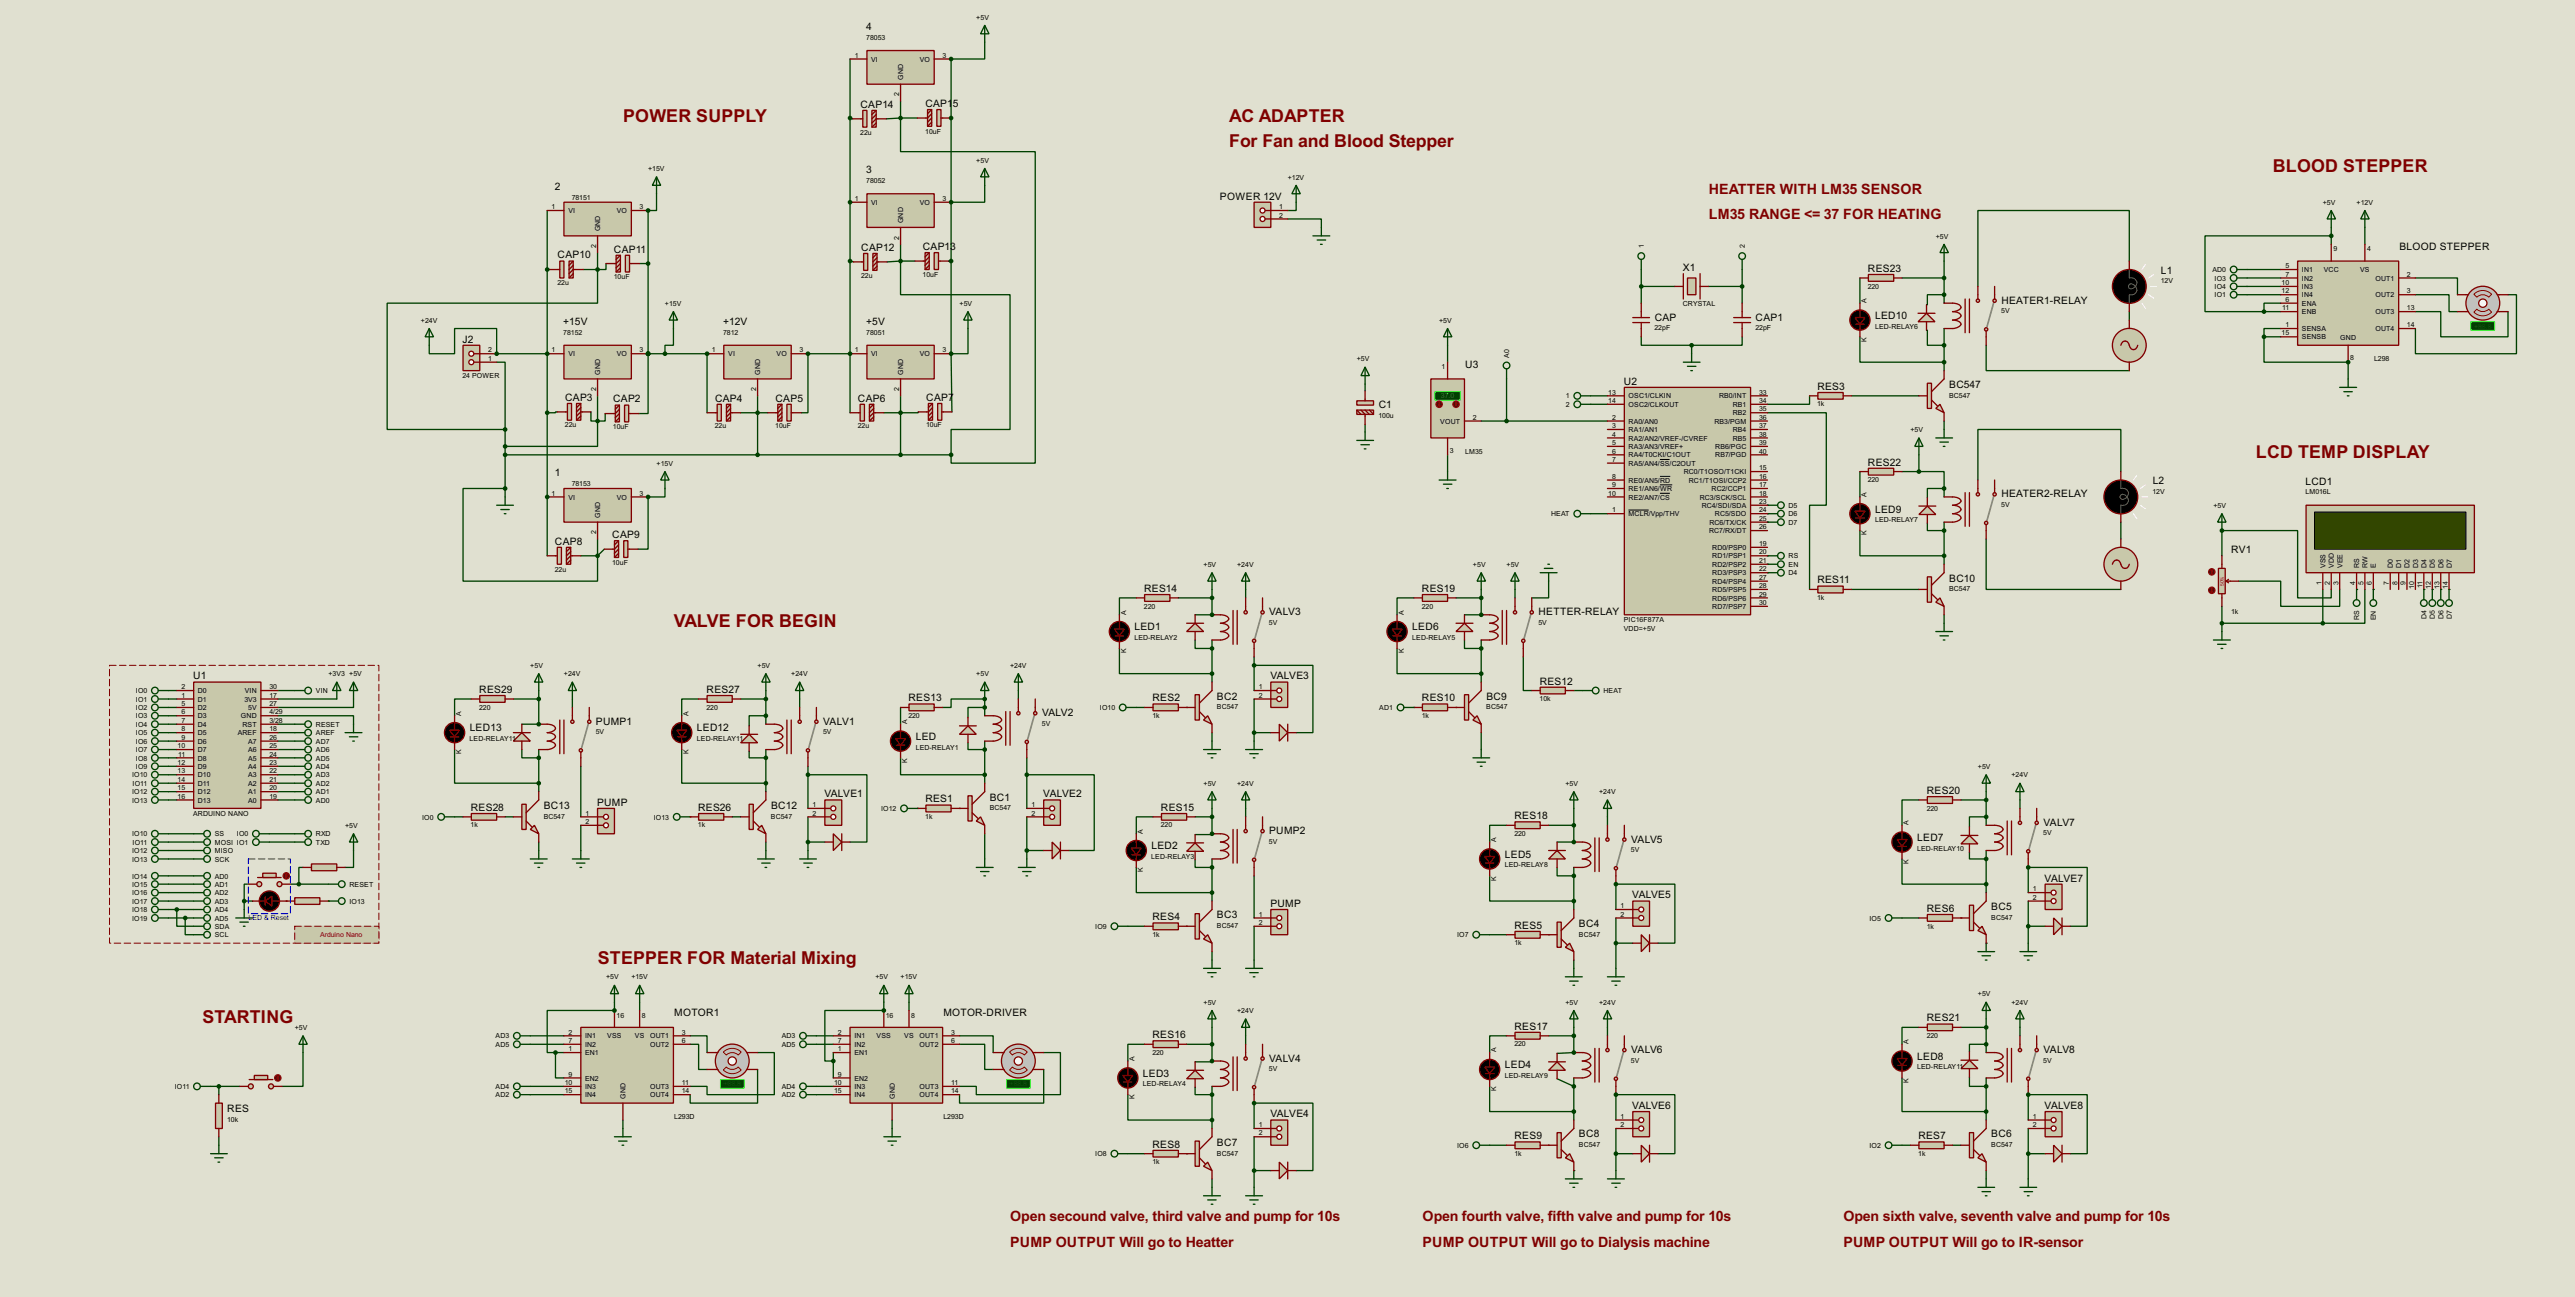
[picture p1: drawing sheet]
<svg xmlns="http://www.w3.org/2000/svg" width="777mm" height="391mm" viewBox="0 0 777 391" stroke-linecap="round" stroke-linejoin="round" font-family="sans-serif">
<defs><g id="words">
<g font-size="6" fill="#800000">
<text x="188.1" y="36.7">POWER SUPPLY</text>
<text x="370.9" y="36.7">AC ADAPTER</text>
<text x="370.9" y="44.3">For Fan and Blood Stepper</text>
<text x="685.9" y="51.9">BLOOD STEPPER</text>
<text x="680.8" y="138.3">LCD TEMP DISPLAY</text>
<text x="203.3" y="189.1">VALVE FOR BEGIN</text>
<text x="180.4" y="290.7">STEPPER FOR Material Mixing</text>
<text x="61.1" y="308.5">STARTING</text>
</g>
<g font-size="4.8" fill="#800000">
<text x="515.7" y="58.6">HEATTER WITH LM35 SENSOR</text>
<text x="515.7" y="66.2">LM35 RANGE &lt;= 37 FOR HEATING</text>
<text x="304.9" y="368.5">Open secound valve, third valve and pump for 10s</text>
<text x="429.4" y="368.5">Open fourth valve, fifth valve and pump for 10s</text>
<text x="556.4" y="368.5">Open sixth valve, seventh valve and pump for 10s</text>
<text x="304.9" y="376.1">PUMP OUTPUT Will go to Heatter</text>
<text x="429.4" y="376.1">PUMP OUTPUT Will go to Dialysis machine</text>
<text x="556.4" y="376.1">PUMP OUTPUT Will go to IR-sensor</text>
</g>
<g font-size="3.5">
<text x="261.5" y="9.1">4</text>
<text x="259.7" y="32.5">CAP14</text>
<text x="279.3" y="32.3">CAP1</text>
<text x="287.6" y="32.3">5</text>
<text x="261.5" y="52.2">3</text>
<text x="167.5" y="57.4">2</text>
<text x="368.2" y="60.2">POWER 12V</text>
<text x="168.3" y="78">CAP10</text>
<text x="185.3" y="76.2">CAP11</text>
<text x="260" y="75.6">CAP12</text>
<text x="278.5" y="75.4">CAP13</text>
<text x="724.2" y="75.4">BLOOD STEPPER</text>
<text x="507.9" y="81.8">X1</text>
<text x="563.8" y="82">RES23</text>
<text x="652.2" y="82.5">L1</text>
<text x="604.1" y="91.6">HEATER1-RELAY</text>
<text x="170" y="98">+15V</text>
<text x="218.3" y="98">+12V</text>
<text x="261.5" y="98">+5V</text>
<text x="499.4" y="96.7">CAP</text>
<text x="529.9" y="96.7">CAP1</text>
<text x="566" y="96.2">LED10</text>
<text x="139.6" y="103.4">J2</text>
<text x="442.3" y="111">U3</text>
<text x="490.1" y="116.1">U2</text>
<text x="548.5" y="117.6">RES3</text>
<text x="588.3" y="117">BC547</text>
<text x="170.6" y="120.9">CAP3</text>
<text x="185.1" y="121.4">CAP2</text>
<text x="215.8" y="121.2">CAP4</text>
<text x="234.1" y="121.2">CAP5</text>
<text x="259" y="121.2">CAP6</text>
<text x="279.6" y="120.9">CAP7</text>
<text x="416.1" y="123.1">C1</text>
<text x="167.5" y="143.7">1</text>
<text x="563.8" y="140.4">RES22</text>
<text x="649.7" y="146">L2</text>
<text x="695.9" y="146.3">LCD1</text>
<text x="566" y="154.6">LED9</text>
<text x="604.1" y="150.1">HEATER2-RELAY</text>
<text x="167.5" y="164.3">CAP8</text>
<text x="184.8" y="162.3">CAP9</text>
<text x="673.4" y="166.9">RV1</text>
<text x="345.3" y="178.5">RES14</text>
<text x="429.2" y="178.5">RES19</text>
<text x="548.5" y="176">RES11</text>
<text x="588.3" y="175.5">BC10</text>
<text x="383.1" y="185.6">VALV3</text>
<text x="464.4" y="185.6">HETTER-RELAY</text>
<text x="342.4" y="190.1">LED1</text>
<text x="426.3" y="190.1">LED6</text>
<text x="58.3" y="205">U1</text>
<text x="144.7" y="209">RES29</text>
<text x="213.3" y="209">RES27</text>
<text x="383.4" y="205">VALVE3</text>
<text x="464.7" y="206.5">RES12</text>
<text x="274.2" y="211.6">RES13</text>
<text x="347.9" y="211.6">RES2</text>
<text x="367.3" y="211">BC2</text>
<text x="429.2" y="211.6">RES10</text>
<text x="448.6" y="211">BC9</text>
<text x="141.8" y="220.7">LED13</text>
<text x="179.9" y="218.6">PUMP1</text>
<text x="210.4" y="220.7">LED12</text>
<text x="248.5" y="218.6">VALV1</text>
<text x="314.5" y="216.1">VALV2</text>
<text x="276.4" y="223.2">LED</text>
<text x="581.6" y="239.5">RES20</text>
<text x="142.1" y="244.6">RES28</text>
<text x="164.1" y="244">BC13</text>
<text x="180.2" y="243.1">PUMP</text>
<text x="210.7" y="244.6">RES26</text>
<text x="232.7" y="244">BC12</text>
<text x="248.8" y="240.5">VALVE1</text>
<text x="279.3" y="242.1">RES1</text>
<text x="298.8" y="241.5">BC1</text>
<text x="314.9" y="240.5">VALVE2</text>
<text x="350.4" y="244.6">RES15</text>
<text x="383.1" y="251.7">PUMP2</text>
<text x="457.1" y="247.1">RES18</text>
<text x="616.8" y="249.1">VALV7</text>
<text x="347.5" y="256.2">LED2</text>
<text x="492.3" y="254.2">VALV5</text>
<text x="578.7" y="253.7">LED7</text>
<text x="454.2" y="258.8">LED5</text>
<text x="617.1" y="265.9">VALVE7</text>
<text x="383.4" y="273.6">PUMP</text>
<text x="492.7" y="271">VALVE5</text>
<text x="581.6" y="275.1">RES6</text>
<text x="601" y="274.5">BC5</text>
<text x="347.9" y="277.6">RES4</text>
<text x="367.3" y="277.1">BC3</text>
<text x="457.1" y="280.2">RES5</text>
<text x="476.6" y="279.6">BC4</text>
<text x="203.5" y="306.6">MOTOR1</text>
<text x="284.8" y="306.6">MOTOR-DRIVER</text>
<text x="457.1" y="310.6">RES17</text>
<text x="581.6" y="308.1">RES21</text>
<text x="347.9" y="313.2">RES16</text>
<text x="492.3" y="317.7">VALV6</text>
<text x="616.8" y="317.7">VALV8</text>
<text x="383.1" y="320.2">VALV4</text>
<text x="454.2" y="322.3">LED4</text>
<text x="578.7" y="319.7">LED8</text>
<text x="345" y="324.8">LED3</text>
<text x="68.6" y="335.5">RES</text>
<text x="492.7" y="334.5">VALVE6</text>
<text x="617.1" y="334.5">VALVE8</text>
<text x="383.4" y="337.1">VALVE4</text>
<text x="347.9" y="346.2">RES8</text>
<text x="367.3" y="345.6">BC7</text>
<text x="457.1" y="343.7">RES9</text>
<text x="476.6" y="343.1">BC8</text>
<text x="579" y="343.7">RES7</text>
<text x="601" y="343.1">BC6</text>
</g>
<g font-size="2.4">
<text x="294.7" y="5.9">+5V</text>
<text x="261.5" y="12">78053</text>
<text x="258" y="17.4">1</text>
<text x="284.5" y="17.4">3</text>
<text x="262.9" y="18.6">VI</text>
<text x="277.6" y="18.6">VO</text>
<text x="271.4" y="29.1" transform="rotate(-90 271.4 29.1)">2</text>
<text x="272.6" y="24.1" transform="rotate(-90 272.6 24.1)">GND</text>
<text x="259.7" y="40.6">22u</text>
<text x="279.3" y="40.3">10uF</text>
<text x="195.6" y="51.6">+15V</text>
<text x="294.7" y="49.1">+5V</text>
<text x="261.5" y="55.1">78052</text>
<text x="388.7" y="54.2">+12V</text>
<text x="166.5" y="63.1">1</text>
<text x="171.5" y="64.3">VI</text>
<text x="172.6" y="60.3">78151</text>
<text x="186.1" y="64.3">VO</text>
<text x="193.1" y="63.1">3</text>
<text x="258" y="60.6">1</text>
<text x="262.9" y="61.8">VI</text>
<text x="277.6" y="61.8">VO</text>
<text x="284.5" y="60.6">3</text>
<text x="386.1" y="63.1">1</text>
<text x="386.1" y="65.6">2</text>
<text x="701.1" y="61.8">+5V</text>
<text x="711.3" y="61.8">+12V</text>
<text x="181.2" y="69.8" transform="rotate(-90 181.2 69.8)">GND</text>
<text x="272.6" y="67.3" transform="rotate(-90 272.6 67.3)">GND</text>
<text x="584.3" y="72">+5V</text>
<text x="179.9" y="74.8" transform="rotate(-90 179.9 74.8)">2</text>
<text x="271.4" y="72.3" transform="rotate(-90 271.4 72.3)">2</text>
<text x="496.1" y="74.9" transform="rotate(-90 496.1 74.9)">1</text>
<text x="526.6" y="74.9" transform="rotate(-90 526.6 74.9)">2</text>
<text x="704.3" y="75.8">9</text>
<text x="714.4" y="75.8">4</text>
<text x="259.9" y="83.8">22u</text>
<text x="278.5" y="83.5">10uF</text>
<text x="667.7" y="82.1">AD0</text>
<text x="689.8" y="80.9">5</text>
<text x="689.8" y="83.5">7</text>
<text x="694.7" y="82.1">IN1</text>
<text x="701.3" y="82.1">VCC</text>
<text x="712.3" y="82.1">VS</text>
<text x="726.5" y="83.5">2</text>
<text x="168.3" y="86.1">22u</text>
<text x="185.3" y="84.3">10uF</text>
<text x="563.7" y="87.1">220</text>
<text x="652.2" y="85.4">12V</text>
<text x="668.4" y="89.7">IO1</text>
<text x="668.4" y="87.2">IO4</text>
<text x="668.4" y="84.7">IO3</text>
<text x="688.6" y="86">10</text>
<text x="688.6" y="88.5">12</text>
<text x="694.7" y="84.7">IN2</text>
<text x="694.7" y="87.2">IN3</text>
<text x="694.7" y="89.7">IN4</text>
<text x="716.9" y="84.7">OUT1</text>
<text x="716.9" y="89.7">OUT2</text>
<text x="726.5" y="88.5">3</text>
<text x="200.7" y="92.3">+15V</text>
<text x="289.6" y="92.3">+5V</text>
<text x="507.9" y="92.4">CRYSTAL</text>
<text x="563.4" y="91.4" transform="rotate(-90 563.4 91.4)">A</text>
<text x="604" y="94.5">5V</text>
<text x="688.8" y="93.6">11</text>
<text x="689.8" y="91">6</text>
<text x="694.7" y="92.3">ENA</text>
<text x="694.7" y="94.8">ENB</text>
<text x="716.9" y="94.8">OUT3</text>
<text x="726.5" y="93.6">13</text>
<text x="127.1" y="97.4">+24V</text>
<text x="170" y="100.9">78152</text>
<text x="218.3" y="100.9">7812</text>
<text x="261.5" y="100.9">78051</text>
<text x="434.4" y="97.4">+5V</text>
<text x="499.4" y="99.6">22pF</text>
<text x="529.8" y="99.6">22pF</text>
<text x="565.9" y="99.1">LED-RELAY6</text>
<text x="688.6" y="101.2">15</text>
<text x="689.8" y="98.7">1</text>
<text x="694.7" y="99.9">SENSA</text>
<text x="716.9" y="99.9">OUT4</text>
<text x="726.5" y="98.7">14</text>
<text x="147.4" y="106.3">2</text>
<text x="166.5" y="106.3">1</text>
<text x="171.5" y="107.5">VI</text>
<text x="186.1" y="107.5">VO</text>
<text x="193.1" y="106.3">3</text>
<text x="214.8" y="106.3">1</text>
<text x="219.8" y="107.5">VI</text>
<text x="234.4" y="107.5">VO</text>
<text x="241.4" y="106.3">3</text>
<text x="258" y="106.3">1</text>
<text x="262.9" y="107.5">VI</text>
<text x="277.6" y="107.5">VO</text>
<text x="284.5" y="106.3">3</text>
<text x="455.5" y="107.9" transform="rotate(-90 455.5 107.9)">A0</text>
<text x="563.4" y="103" transform="rotate(-90 563.4 103)">K</text>
<text x="694.7" y="102.4">SENSB</text>
<text x="706.3" y="102.5">GND</text>
<text x="147.4" y="108.9">1</text>
<text x="181.2" y="113" transform="rotate(-90 181.2 113)">GND</text>
<text x="229.4" y="113" transform="rotate(-90 229.4 113)">GND</text>
<text x="272.6" y="113" transform="rotate(-90 272.6 113)">GND</text>
<text x="409.5" y="109">+5V</text>
<text x="435.1" y="111.4">1</text>
<text x="709.4" y="108.7">8</text>
<text x="716.5" y="108.9">L298</text>
<text x="139.6" y="114">24 POWER</text>
<text x="180" y="118" transform="rotate(-90 180 118)">2</text>
<text x="228.3" y="118" transform="rotate(-90 228.3 118)">2</text>
<text x="271.4" y="118" transform="rotate(-90 271.4 118)">2</text>
<text x="485.4" y="119">13</text>
<text x="530.9" y="119">33</text>
<text x="588.3" y="119.9">BC547</text>
<text x="472.6" y="120.2">1</text>
<text x="472.6" y="122.8">2</text>
<text x="485.4" y="121.6">14</text>
<text x="491.5" y="120.2">OSC1/CLKIN</text>
<text x="491.5" y="122.8">OSC2/CLKOUT</text>
<text x="518.8" y="120.2">RB0/INT</text>
<text x="523" y="125.3">RB2</text>
<text x="523" y="122.8">RB1</text>
<text x="530.9" y="124.1">35</text>
<text x="530.9" y="121.6">34</text>
<text x="548.5" y="122.6">1k</text>
<text x="170.5" y="129">22u</text>
<text x="185" y="129.5">10uF</text>
<text x="215.8" y="129.2">22u</text>
<text x="234" y="129.2">10uF</text>
<text x="258.9" y="129.2">22u</text>
<text x="279.5" y="129">10uF</text>
<text x="416.1" y="126">100u</text>
<text x="434.7" y="127.8">VOUT</text>
<text x="444.6" y="126.6">2</text>
<text x="486.6" y="126.6">2</text>
<text x="486.6" y="129.1">3</text>
<text x="486.6" y="131.7">4</text>
<text x="491.5" y="127.8">RA0/AN0</text>
<text x="491.5" y="130.4">RA1/AN1</text>
<text x="517.4" y="127.8">RB3/PGM</text>
<text x="523" y="130.4">RB4</text>
<text x="530.9" y="131.7">38</text>
<text x="530.9" y="129.1">37</text>
<text x="530.9" y="126.6">36</text>
<text x="576.6" y="130.4">+5V</text>
<text x="437.6" y="136.7">3</text>
<text x="442.2" y="136.9">LM35</text>
<text x="486.6" y="136.8">6</text>
<text x="486.6" y="134.3">5</text>
<text x="491.5" y="132.9">RA2/AN2/VREF-/CVREF</text>
<text x="491.5" y="135.5">RA3/AN3/VREF+</text>
<text x="517.7" y="135.5">RB6/PGC</text>
<text x="523" y="132.9">RB5</text>
<text x="530.9" y="136.8">40</text>
<text x="530.9" y="134.3">39</text>
<text x="198.2" y="140.5">+15V</text>
<text x="486.6" y="139.3">7</text>
<text x="491.5" y="138">RA4/T0CKI/C1OUT</text>
<text x="491.5" y="140.5">RA5/AN4/SS/C2OUT</text>
<text x="508.2" y="143.1">RC0/T1OSO/T1CKI</text>
<text x="517.7" y="138">RB7/PGD</text>
<text x="530.9" y="141.8">15</text>
<text x="166.5" y="149.5">1</text>
<text x="172.6" y="146.6">78153</text>
<text x="193.1" y="149.5">3</text>
<text x="485.4" y="149.5">10</text>
<text x="486.6" y="144.4">8</text>
<text x="486.6" y="147">9</text>
<text x="491.5" y="145.6">RE0/AN5/RD</text>
<text x="491.5" y="148.2">RE1/AN6/WR</text>
<text x="509.7" y="145.6">RC1/T1OSI/CCP2</text>
<text x="516.6" y="148.2">RC2/CCP1</text>
<text x="530.9" y="144.4">16</text>
<text x="530.9" y="147">17</text>
<text x="530.9" y="149.5">18</text>
<text x="563.4" y="149.9" transform="rotate(-90 563.4 149.9)">A</text>
<text x="563.7" y="145.5">220</text>
<text x="649.7" y="148.9">12V</text>
<text x="695.8" y="149.2">LM016L</text>
<text x="171.5" y="150.7">VI</text>
<text x="186.1" y="150.7">VO</text>
<text x="468.1" y="155.8">HEAT</text>
<text x="486.6" y="154.5">1</text>
<text x="491.5" y="150.7">RE2/AN7/CS</text>
<text x="491.5" y="155.8">MCLR/Vpp/THV</text>
<text x="513" y="150.7">RC3/SCK/SCL</text>
<text x="513.6" y="153.2">RC4/SDI/SDA</text>
<text x="517.6" y="155.8">RC5/SDO</text>
<text x="530.9" y="154.5">24</text>
<text x="530.9" y="152">23</text>
<text x="539.8" y="153.2">D5</text>
<text x="539.8" y="155.8">D6</text>
<text x="604" y="153">5V</text>
<text x="668.1" y="153.2">+5V</text>
<text x="180" y="161.2" transform="rotate(-90 180 161.2)">2</text>
<text x="181.2" y="156.2" transform="rotate(-90 181.2 156.2)">GND</text>
<text x="515.8" y="160.9">RC7/RX/DT</text>
<text x="515.9" y="158.3">RC6/TX/CK</text>
<text x="530.9" y="159.7">26</text>
<text x="530.9" y="157.1">25</text>
<text x="539.8" y="158.3">D7</text>
<text x="563.4" y="161.5" transform="rotate(-90 563.4 161.5)">K</text>
<text x="565.9" y="157.5">LED-RELAY7</text>
<text x="516.8" y="165.9">RD0/PSP0</text>
<text x="530.9" y="164.7">19</text>
<text x="530.9" y="167.2">20</text>
<text x="167.5" y="172.4">22u</text>
<text x="184.8" y="170.4">10uF</text>
<text x="363.3" y="171">+5V</text>
<text x="373.4" y="171">+24V</text>
<text x="444.6" y="171">+5V</text>
<text x="454.7" y="171">+5V</text>
<text x="516.8" y="168.5">RD1/PSP1</text>
<text x="516.8" y="173.6">RD3/PSP3</text>
<text x="516.8" y="171">RD2/PSP2</text>
<text x="530.9" y="172.4">22</text>
<text x="530.9" y="169.8">21</text>
<text x="539.8" y="168.5">RS</text>
<text x="539.8" y="171">EN</text>
<text x="539.8" y="173.6">D4</text>
<text x="701.9" y="171.4" transform="rotate(-90 701.9 171.4)">VSS</text>
<text x="704.4" y="171.4" transform="rotate(-90 704.4 171.4)">VDD</text>
<text x="707" y="171.4" transform="rotate(-90 707 171.4)">VEE</text>
<text x="712.1" y="171.4" transform="rotate(-90 712.1 171.4)">RS</text>
<text x="714.6" y="171.4" transform="rotate(-90 714.6 171.4)">RW</text>
<text x="717.1" y="171.4" transform="rotate(-90 717.1 171.4)">E</text>
<text x="722.2" y="171.4" transform="rotate(-90 722.2 171.4)">D0</text>
<text x="724.8" y="171.4" transform="rotate(-90 724.8 171.4)">D1</text>
<text x="727.3" y="171.4" transform="rotate(-90 727.3 171.4)">D2</text>
<text x="729.8" y="171.4" transform="rotate(-90 729.8 171.4)">D3</text>
<text x="732.4" y="171.4" transform="rotate(-90 732.4 171.4)">D4</text>
<text x="734.9" y="171.4" transform="rotate(-90 734.9 171.4)">D5</text>
<text x="737.5" y="171.4" transform="rotate(-90 737.5 171.4)">D6</text>
<text x="740" y="171.4" transform="rotate(-90 740 171.4)">D7</text>
<text x="516.8" y="178.6">RD5/PSP5</text>
<text x="516.8" y="176.1">RD4/PSP4</text>
<text x="530.9" y="179.9">29</text>
<text x="530.9" y="177.4">28</text>
<text x="530.9" y="174.9">27</text>
<text x="588.3" y="178.4">BC547</text>
<text x="700.7" y="176.4" transform="rotate(-90 700.7 176.4)">1</text>
<text x="703.2" y="176.4" transform="rotate(-90 703.2 176.4)">2</text>
<text x="705.8" y="176.5" transform="rotate(-90 705.8 176.5)">3</text>
<text x="710.9" y="176.4" transform="rotate(-90 710.9 176.4)">4</text>
<text x="713.4" y="176.4" transform="rotate(-90 713.4 176.4)">5</text>
<text x="715.9" y="176.4" transform="rotate(-90 715.9 176.4)">6</text>
<text x="721" y="176.4" transform="rotate(-90 721 176.4)">7</text>
<text x="723.6" y="176.4" transform="rotate(-90 723.6 176.4)">8</text>
<text x="726.1" y="176.5" transform="rotate(-90 726.1 176.5)">9</text>
<text x="728.6" y="177.6" transform="rotate(-90 728.6 177.6)">10</text>
<text x="731.2" y="177.4" transform="rotate(-90 731.2 177.4)">11</text>
<text x="733.7" y="177.6" transform="rotate(-90 733.7 177.6)">12</text>
<text x="736.2" y="177.6" transform="rotate(-90 736.2 177.6)">13</text>
<text x="738.8" y="177.6" transform="rotate(-90 738.8 177.6)">14</text>
<text x="339.9" y="185.4" transform="rotate(-90 339.9 185.4)">A</text>
<text x="345.3" y="183.6">220</text>
<text x="423.7" y="185.4" transform="rotate(-90 423.7 185.4)">A</text>
<text x="429.1" y="183.6">220</text>
<text x="516.8" y="183.7">RD7/PSP7</text>
<text x="516.8" y="181.2">RD6/PSP6</text>
<text x="530.9" y="182.5">30</text>
<text x="548.5" y="181.1">1k</text>
<text x="673.4" y="185.1">1k</text>
<text x="383" y="188.5">5V</text>
<text x="464.3" y="188.5">5V</text>
<text x="490.1" y="187.7">PIC16F877A</text>
<text x="490.1" y="190.2">VDD=+5V</text>
<text x="712.1" y="187.1" transform="rotate(-90 712.1 187.1)">RS</text>
<text x="717.1" y="187.1" transform="rotate(-90 717.1 187.1)">EN</text>
<text x="732.4" y="186.8" transform="rotate(-90 732.4 186.8)">D4</text>
<text x="734.9" y="186.8" transform="rotate(-90 734.9 186.8)">D5</text>
<text x="737.5" y="186.8" transform="rotate(-90 737.5 186.8)">D6</text>
<text x="740" y="186.8" transform="rotate(-90 740 186.8)">D7</text>
<text x="339.9" y="197" transform="rotate(-90 339.9 197)">K</text>
<text x="342.4" y="193.1">LED-RELAY2</text>
<text x="423.7" y="197" transform="rotate(-90 423.7 197)">K</text>
<text x="426.2" y="193.1">LED-RELAY5</text>
<text x="160.1" y="201.5">+5V</text>
<text x="228.7" y="201.5">+5V</text>
<text x="304.9" y="201.5">+24V</text>
<text x="41" y="209.1">IO0</text>
<text x="54.8" y="207.9">2</text>
<text x="59.7" y="209.1">D0</text>
<text x="73.9" y="209.1">VIN</text>
<text x="81.3" y="207.9">30</text>
<text x="95.3" y="209.1">VIN</text>
<text x="99.1" y="204">+3V3 +5V</text>
<text x="170.2" y="204">+24V</text>
<text x="238.8" y="204">+24V</text>
<text x="294.7" y="204">+5V</text>
<text x="379.9" y="207.9">1</text>
<text x="483.9" y="209.1">HEAT</text>
<text x="41" y="214.2">IO2</text>
<text x="41" y="211.7">IO1</text>
<text x="54.8" y="210.5">1</text>
<text x="54.8" y="213">5</text>
<text x="54.8" y="215.5">6</text>
<text x="59.7" y="211.7">D1</text>
<text x="59.7" y="214.2">D2</text>
<text x="73.8" y="211.7">3V3</text>
<text x="74.9" y="214.2">5V</text>
<text x="81.3" y="215.5">4/29</text>
<text x="81.3" y="213">27</text>
<text x="81.3" y="210.5">17</text>
<text x="139.2" y="215.9" transform="rotate(-90 139.2 215.9)">A</text>
<text x="144.6" y="214.1">220</text>
<text x="207.8" y="215.9" transform="rotate(-90 207.8 215.9)">A</text>
<text x="213.2" y="214.1">220</text>
<text x="332" y="214.2">IO10</text>
<text x="367.3" y="213.9">BC547</text>
<text x="379.9" y="210.5">2</text>
<text x="416.3" y="214.2">AD1</text>
<text x="448.6" y="213.9">BC547</text>
<text x="464.7" y="211.5">10k</text>
<text x="41" y="221.8">IO5</text>
<text x="41" y="219.3">IO4</text>
<text x="41" y="216.7">IO3</text>
<text x="54.8" y="218.1">7</text>
<text x="54.8" y="220.6">8</text>
<text x="59.7" y="216.7">D3</text>
<text x="59.7" y="219.3">D4</text>
<text x="59.7" y="221.8">D5</text>
<text x="71.7" y="221.8">AREF</text>
<text x="72.7" y="216.7">GND</text>
<text x="73.2" y="219.3">RST</text>
<text x="81.3" y="220.6">18</text>
<text x="81.3" y="218.1">3/28</text>
<text x="95.3" y="221.8">AREF</text>
<text x="95.3" y="219.3">RESET</text>
<text x="179.8" y="221.6">5V</text>
<text x="248.4" y="221.6">5V</text>
<text x="273.8" y="218.4" transform="rotate(-90 273.8 218.4)">A</text>
<text x="274.2" y="216.6">220</text>
<text x="314.5" y="219">5V</text>
<text x="347.8" y="216.6">1k</text>
<text x="429.1" y="216.6">1k</text>
<text x="41" y="226.9">IO7</text>
<text x="41" y="224.4">IO6</text>
<text x="53.6" y="225.7">10</text>
<text x="54.8" y="223.2">9</text>
<text x="59.7" y="224.4">D6</text>
<text x="59.7" y="226.9">D7</text>
<text x="74.9" y="224.4">A7</text>
<text x="74.9" y="226.9">A6</text>
<text x="81.3" y="223.2">26</text>
<text x="81.3" y="225.7">25</text>
<text x="95.3" y="226.9">AD6</text>
<text x="95.3" y="224.4">AD7</text>
<text x="139.2" y="227.5" transform="rotate(-90 139.2 227.5)">K</text>
<text x="141.7" y="223.6">LED-RELAY11</text>
<text x="207.8" y="227.5" transform="rotate(-90 207.8 227.5)">K</text>
<text x="210.3" y="223.6">LED-RELAY11</text>
<text x="276.4" y="226.1">LED-RELAY1</text>
<text x="41" y="229.4">IO8</text>
<text x="41" y="232">IO9</text>
<text x="53.6" y="230.8">12</text>
<text x="53.6" y="233.3">13</text>
<text x="53.8" y="228.2">11</text>
<text x="59.7" y="229.4">D8</text>
<text x="59.7" y="232">D9</text>
<text x="74.9" y="229.4">A5</text>
<text x="74.9" y="232">A4</text>
<text x="81.3" y="228.2">24</text>
<text x="81.3" y="230.8">23</text>
<text x="81.3" y="233.3">22</text>
<text x="95.3" y="232">AD4</text>
<text x="95.3" y="229.4">AD5</text>
<text x="273.8" y="230" transform="rotate(-90 273.8 230)">K</text>
<text x="597" y="232">+5V</text>
<text x="39.9" y="234.5">IO10</text>
<text x="39.9" y="239.6">IO12</text>
<text x="40" y="237.1">IO11</text>
<text x="53.6" y="235.9">14</text>
<text x="53.6" y="238.4">15</text>
<text x="59.7" y="234.5">D10</text>
<text x="59.7" y="237.1">D11</text>
<text x="59.7" y="239.6">D12</text>
<text x="74.9" y="234.5">A3</text>
<text x="74.9" y="237.1">A2</text>
<text x="74.9" y="239.6">A1</text>
<text x="81.3" y="235.9">21</text>
<text x="81.3" y="238.4">20</text>
<text x="95.3" y="239.6">AD1</text>
<text x="95.3" y="237.1">AD2</text>
<text x="95.3" y="234.5">AD3</text>
<text x="363.3" y="237.1">+5V</text>
<text x="373.4" y="237.1">+24V</text>
<text x="472.5" y="237.1">+5V</text>
<text x="482.7" y="239.6">+24V</text>
<text x="607.1" y="234.5">+24V</text>
<text x="39.9" y="242.1">IO13</text>
<text x="53.6" y="240.9">16</text>
<text x="59.7" y="242.1">D13</text>
<text x="74.9" y="242.1">A0</text>
<text x="81.3" y="240.9">19</text>
<text x="95.3" y="242.1">AD0</text>
<text x="245.3" y="243.5">1</text>
<text x="265.9" y="244.7">IO12</text>
<text x="298.7" y="244.4">BC547</text>
<text x="311.3" y="243.5">1</text>
<text x="581.5" y="244.6">220</text>
<text x="58.3" y="246.1">ARDUINO NANO</text>
<text x="104.2" y="249.8">+5V</text>
<text x="127.4" y="247.2">IO0</text>
<text x="142.1" y="249.6">1k</text>
<text x="164.1" y="247">BC547</text>
<text x="176.7" y="246">1</text>
<text x="176.7" y="248.6">2</text>
<text x="197.3" y="247.2">IO13</text>
<text x="210.7" y="249.6">1k</text>
<text x="232.7" y="247">BC547</text>
<text x="245.3" y="246">2</text>
<text x="279.3" y="247.1">1k</text>
<text x="311.3" y="246">2</text>
<text x="345" y="251.5" transform="rotate(-90 345 251.5)">A</text>
<text x="350.4" y="249.6">220</text>
<text x="576.1" y="248.9" transform="rotate(-90 576.1 248.9)">A</text>
<text x="39.9" y="252.3">IO10</text>
<text x="39.9" y="257.4">IO12</text>
<text x="40" y="254.8">IO11</text>
<text x="64.8" y="252.3">SS</text>
<text x="64.8" y="254.8">MOSI IO1</text>
<text x="64.8" y="257.4">MISO</text>
<text x="71.5" y="252.3">IO0</text>
<text x="95.3" y="252.3">RXD</text>
<text x="95.3" y="254.8">TXD</text>
<text x="383" y="254.6">5V</text>
<text x="451.6" y="254" transform="rotate(-90 451.6 254)">A</text>
<text x="457.1" y="252.2">220</text>
<text x="492.3" y="257.1">5V</text>
<text x="578.6" y="256.6">LED-RELAY10</text>
<text x="616.7" y="252">5V</text>
<text x="39.9" y="259.9">IO13</text>
<text x="64.8" y="259.9">SCK</text>
<text x="345" y="263.1" transform="rotate(-90 345 263.1)">K</text>
<text x="347.5" y="259.1">LED-RELAY3</text>
<text x="454.2" y="261.7">LED-RELAY8</text>
<text x="576.1" y="260.5" transform="rotate(-90 576.1 260.5)">K</text>
<text x="39.9" y="265">IO14</text>
<text x="39.9" y="267.5">IO15</text>
<text x="64.8" y="265">AD0</text>
<text x="64.8" y="267.5">AD1</text>
<text x="105.5" y="267.5">RESET</text>
<text x="451.6" y="265.6" transform="rotate(-90 451.6 265.6)">K</text>
<text x="613.6" y="268.9">1</text>
<text x="39.9" y="270.1">IO16</text>
<text x="39.9" y="272.6">IO17</text>
<text x="39.9" y="275.2">IO18</text>
<text x="64.8" y="270.1">AD2</text>
<text x="64.8" y="272.6">AD3</text>
<text x="64.8" y="275.2">AD4</text>
<text x="105.5" y="272.6">IO13</text>
<text x="489.1" y="274">1</text>
<text x="613.6" y="271.4">2</text>
<text x="39.9" y="277.7">IO19</text>
<text x="64.8" y="277.7">AD5</text>
<text x="64.8" y="280.2">SDA</text>
<text x="330.6" y="280.2">IO9</text>
<text x="367.3" y="280">BC547</text>
<text x="379.9" y="276.5">1</text>
<text x="379.9" y="279">2</text>
<text x="489.1" y="276.5">2</text>
<text x="564.2" y="277.7">IO5</text>
<text x="581.5" y="280.1">1k</text>
<text x="601" y="277.4">BC547</text>
<text x="64.8" y="282.8">SCL</text>
<text x="347.8" y="282.7">1k</text>
<text x="439.8" y="282.8">IO7</text>
<text x="457.1" y="285.2">1k</text>
<text x="476.5" y="282.5">BC547</text>
<text x="182.9" y="295.5">+5V</text>
<text x="190.6" y="295.5">+15V</text>
<text x="264.2" y="295.5">+5V</text>
<text x="271.8" y="295.5">+15V</text>
<text x="363.3" y="303.1">+5V</text>
<text x="373.4" y="305.6">+24V</text>
<text x="472.5" y="303.1">+5V</text>
<text x="482.7" y="303.1">+24V</text>
<text x="597" y="300.6">+5V</text>
<text x="607.1" y="303.1">+24V</text>
<text x="89" y="310.7">+5V</text>
<text x="186.1" y="307">16</text>
<text x="193.7" y="307">8</text>
<text x="267.4" y="307">16</text>
<text x="275" y="307">8</text>
<text x="149.6" y="313.3">AD3</text>
<text x="149.6" y="315.8">AD5</text>
<text x="171.6" y="312.1">2</text>
<text x="171.6" y="314.6">7</text>
<text x="171.6" y="317.1">1</text>
<text x="176.6" y="313.3">IN1</text>
<text x="176.6" y="315.8">IN2</text>
<text x="183.3" y="313.2">VSS</text>
<text x="191.6" y="313.2">VS</text>
<text x="196.2" y="313.3">OUT1</text>
<text x="196.2" y="315.8">OUT2</text>
<text x="205.8" y="312.1">3</text>
<text x="205.8" y="314.6">6</text>
<text x="235.9" y="313.3">AD3</text>
<text x="235.9" y="315.8">AD5</text>
<text x="252.9" y="312.1">2</text>
<text x="252.9" y="314.6">7</text>
<text x="252.9" y="317.1">1</text>
<text x="257.9" y="313.3">IN1</text>
<text x="257.9" y="315.8">IN2</text>
<text x="264.6" y="313.2">VSS</text>
<text x="272.9" y="313.2">VS</text>
<text x="277.5" y="313.3">OUT1</text>
<text x="277.5" y="315.8">OUT2</text>
<text x="287.1" y="312.1">3</text>
<text x="287.1" y="314.6">6</text>
<text x="451.6" y="317.5" transform="rotate(-90 451.6 317.5)">A</text>
<text x="457.1" y="315.7">220</text>
<text x="576.1" y="315" transform="rotate(-90 576.1 315)">A</text>
<text x="581.5" y="313.1">220</text>
<text x="176.6" y="318.3">EN1</text>
<text x="257.9" y="318.3">EN1</text>
<text x="342.4" y="320" transform="rotate(-90 342.4 320)">A</text>
<text x="347.8" y="318.2">220</text>
<text x="383" y="323.2">5V</text>
<text x="492.3" y="320.6">5V</text>
<text x="578.6" y="322.6">LED-RELAY11</text>
<text x="616.7" y="320.6">5V</text>
<text x="52.7" y="328.5">IO11</text>
<text x="149.6" y="328.5">AD4</text>
<text x="170.5" y="327.3">10</text>
<text x="170.5" y="329.8">15</text>
<text x="171.6" y="324.8">9</text>
<text x="176.6" y="328.5">IN3</text>
<text x="176.6" y="326">EN2</text>
<text x="196.2" y="328.5">OUT3</text>
<text x="205.8" y="327.3">11</text>
<text x="205.8" y="329.8">14</text>
<text x="235.9" y="328.5">AD4</text>
<text x="251.8" y="327.3">10</text>
<text x="251.8" y="329.8">15</text>
<text x="252.9" y="324.8">9</text>
<text x="257.9" y="328.5">IN3</text>
<text x="257.9" y="326">EN2</text>
<text x="277.5" y="328.5">OUT3</text>
<text x="287.1" y="327.3">11</text>
<text x="287.1" y="329.8">14</text>
<text x="344.9" y="327.7">LED-RELAY4</text>
<text x="451.6" y="329.1" transform="rotate(-90 451.6 329.1)">K</text>
<text x="454.2" y="325.2">LED-RELAY9</text>
<text x="576.1" y="326.6" transform="rotate(-90 576.1 326.6)">K</text>
<text x="149.6" y="331">AD2</text>
<text x="176.6" y="331">IN4</text>
<text x="188.8" y="331.5" transform="rotate(-90 188.8 331.5)">GND</text>
<text x="196.2" y="331">OUT4</text>
<text x="235.9" y="331">AD2</text>
<text x="257.9" y="331">IN4</text>
<text x="270.1" y="331.5" transform="rotate(-90 270.1 331.5)">GND</text>
<text x="277.5" y="331">OUT4</text>
<text x="342.4" y="331.6" transform="rotate(-90 342.4 331.6)">K</text>
<text x="68.6" y="338.4">10k</text>
<text x="203.5" y="337.5">L293D</text>
<text x="284.7" y="337.5">L293D</text>
<text x="379.9" y="340">1</text>
<text x="489.1" y="337.5">1</text>
<text x="489.1" y="340">2</text>
<text x="613.6" y="337.5">1</text>
<text x="613.6" y="340">2</text>
<text x="379.9" y="342.5">2</text>
<text x="439.8" y="346.3">IO6</text>
<text x="476.5" y="346">BC547</text>
<text x="564.2" y="346.3">IO2</text>
<text x="601" y="346">BC547</text>
<text x="330.6" y="348.8">IO8</text>
<text x="347.8" y="351.2">1k</text>
<text x="367.3" y="348.6">BC547</text>
<text x="457.1" y="348.7">1k</text>
<text x="579" y="348.7">1k</text>
</g>
<g font-size="2.4" fill="#008000">
<text x="746.7" y="99.1">+88.8</text>
<text x="218.4" y="327.7">+88.8</text>
<text x="304.7" y="327.7">+88.8</text>
</g>
<text font-size="2.4" fill="#0f0" x="434.9" y="120.2">37.0</text>
<text font-size="2.4" fill="#0000c0" x="75" y="277.6">LED &amp; Reset</text>
<text font-size="2.4" fill="#800000" x="96.6" y="282.7">Arduino Nano</text>
<text font-size="1.7" fill="#c00000" x="671.2" y="176.8" transform="rotate(-90 671.2 176.8)">50%</text>
</g></defs>
<path d="M0 0h777.2v391.2h-777.2z" fill="#e0e0d0"/>
<path d="M106.7 256.6v5.1h-2.5" fill="none" stroke="#004000" stroke-width=".4"/>
<circle cx="86.4" cy="271.8" r=".2" fill="#004000"/>
<path d="M50.9 251.5h7.6M50.9 254h7.6M50.9 256.6h7.6M50.9 259.1h7.6" fill="none" stroke="#004000" stroke-width=".4"/>
<circle cx="99.1" cy="271.8" r=".2" fill="#004000"/>
<g fill="none" stroke="#004000" stroke-width=".4">
<path d="M50.9 210.9h2.5M50.9 208.3h2.5M50.9 213.4h2.5M50.9 215.9h2.5M50.9 218.5h2.5M83.9 215.9h22.8v2.6M83.9 210.9h17.8M83.9 208.3h5.1M83.9 218.5h5.1M106.7 210.9v2.5h-22.8M50.9 221h2.5M50.9 223.6h2.5"/>
<path d="M50.9 226.1h2.5M50.9 228.6h2.5M50.9 231.2h2.5M50.9 233.7h2.5M50.9 236.3h2.5M50.9 238.8h2.5M83.9 221h5.1M83.9 223.6h5.1M83.9 226.1h5.1M83.9 228.6h5.1M83.9 231.2h5.1M83.9 233.7h5.1"/>
<path d="M83.9 236.3h5.1M83.9 238.8h5.1M297.2 223.6v2.5h-5v-2M50.9 241.3h2.5M81.3 251.5h7.7M81.3 254h7.7M83.9 241.3h5.1M50.9 264.2h7.6M50.9 266.7h7.6M50.9 269.3h7.6M50.9 271.8h7.6M50.9 274.4h7.6"/>
<path d="M50.9 276.9h7.6M53.4 274.4v5h5.1M55.9 276.9v5.1h2.6M73.7 271.8h2.6M73.7 271.8v2.6M75 266.7h-1.3v5.1M87.7 266.7h11.4M91.5 261.7h-1.3v5M274.4 302.3v2.5M269.3 337.9v2.5M66.1 342.9v2.6"/>
</g>
<circle cx="365.8" cy="185.5" r=".2" fill="#004000"/>
<path d="M376 177.8v2.6M360.7 193.1v2.5h5.1v-2.5M360.7 185.5h5.1" fill="none" stroke="#004000" stroke-width=".4"/>
<circle cx="365.8" cy="251.5" r=".2" fill="#004000"/>
<path d="M586.8 127v2.6M365.8 251.5v.3h-5.1M365.8 259.1v2.6h-5.1v-2.3M376 243.9v2.5" fill="none" stroke="#004000" stroke-width=".4"/>
<g fill="#004000">
<circle cx="276.9" cy="243.9" r=".2"/>
<circle cx="289.6" cy="243.9" r=".2"/>
</g>
<path d="M343 213.4h2.5M297.2 251.5v7.6" fill="none" stroke="#004000" stroke-width=".4"/>
<circle cx="358.2" cy="213.4" r=".2" fill="#004000"/>
<path d="M558.9 119.4h20.3M365.8 221v2.6M340.4 279.4h5.1" fill="none" stroke="#004000" stroke-width=".4"/>
<circle cx="358.2" cy="279.4" r=".2" fill="#004000"/>
<path d="M365.8 287.1v2.5" fill="none" stroke="#004000" stroke-width=".4"/>
<circle cx="475" cy="254" r=".2" fill="#004000"/>
<path d="M470 254h5M485.2 246.4v2.6M470 261.7v2.5h5v-2.5M449.6 282h5.1" fill="none" stroke="#004000" stroke-width=".4"/>
<circle cx="467.4" cy="282" r=".2" fill="#004000"/>
<path d="M609.7 241.3v2.6M475 289.6v2.5" fill="none" stroke="#004000" stroke-width=".4"/>
<g fill="#004000">
<circle cx="591.9" cy="276.9" r=".2"/>
<circle cx="599.5" cy="284.5" r=".2"/>
</g>
<path d="M193.1 302.3v2.5M246.4 312.5h5.1M246.4 315h5.1M251.5 317.5v7.7M266.8 302.3v2.5M188 337.9v2.5M246.4 327.7h5.1M246.4 330.2h5.1" fill="none" stroke="#004000" stroke-width=".4"/>
<circle cx="266.8" cy="304.8" r=".2" fill="#004000"/>
<path d="M185.5 302.3v2.5M266.8 304.8h-17.8v15.3h2.5" fill="none" stroke="#004000" stroke-width=".4"/>
<circle cx="185.5" cy="304.8" r=".2" fill="#004000"/>
<path d="M574.1 276.9h5.1M609.7 309.9v2.6M574.1 345.5h2.5M589.3 345.5h2.6M599.5 353.1v2.5" fill="none" stroke="#004000" stroke-width=".4"/>
<circle cx="365.8" cy="320.1" r=".2" fill="#004000"/>
<path d="M376 312.5v2.5M365.8 320.1v.2h-5.1M365.8 327.7v2.5h-5.1v-2.2" fill="none" stroke="#004000" stroke-width=".4"/>
<circle cx="358.2" cy="348" r=".2" fill="#004000"/>
<path d="M340.4 348h5.1M365.8 355.6v2.6" fill="none" stroke="#004000" stroke-width=".4"/>
<circle cx="475" cy="317.5" r=".2" fill="#004000"/>
<path d="M475 317.5l-5 .3M485.2 309.9v2.6M475 325.2v2.5l-5-2.3" fill="none" stroke="#004000" stroke-width=".4"/>
<g fill="#004000">
<circle cx="467.4" cy="345.5" r=".2"/>
<circle cx="475" cy="353.1" r=".2"/>
</g>
<path d="M449.6 345.5h5.1" fill="none" stroke="#004000" stroke-width=".4"/>
<circle cx="447.1" cy="185.5" r=".2" fill="#004000"/>
<path d="M457.3 177.8v2.6M467.4 175.3v5.1h-5.1M442 193.1v2.5h5.1v-2.5M442 185.5h5.1" fill="none" stroke="#004000" stroke-width=".4"/>
<g fill="#004000">
<circle cx="426.8" cy="213.4" r=".2"/>
<circle cx="439.5" cy="213.4" r=".2"/>
</g>
<g fill="none" stroke="#004000" stroke-width=".4">
<path d="M586.8 78.8v5.1h-12.7M495.4 86.4h10.1M495.4 81.3v10.2M515.7 86.4h10.1M525.8 81.3v10.2M561.4 83.9v7.6M495.4 101.6v2.6h15.2M510.6 104.2v2.5M525.8 101.6v2.6h-15.2M561.4 101.6v7.7h25.4v2.5M579.2 137.2v5.1h-5.1M561.4 142.3v7.6"/>
<path d="M365.8 177.8v7.7M447.1 177.8v7.7M558.9 177.8h20.3M561.4 160.1v7.6h25.4v2.5M337.9 195.6v7.6h27.9M343 180.4h-5.1v5.1M355.7 180.4h10.1M365.8 195.6v10.2M421.7 195.6v7.6h25.4M426.8 180.4h-5.1v5.1M439.5 180.4h7.6M447.1 195.6v10.2"/>
<path d="M459.8 198.2v10.1h2.5M586.8 185.5v2.5M241.4 210.9v2.5M271.8 228.6v5.1h25.4M297.2 226.1v10.2M447.1 221v5.1M599.5 238.8v2.5h-7.6M231.2 254v2.6M348 246.4h-5v5.1M360.7 246.4h5.1M365.8 243.9v7.6M454.7 249h-5.1v5"/>
<path d="M467.4 249h7.6M475 243.9v10.1M574.1 259.1v7.6h25.4v2.6M579.2 241.3h-5.1v7.7M343 261.7v7.6h22.8M365.8 261.7v10.1M449.6 264.2v7.6h25.4M475 264.2v10.2M345.5 315h-5.1v5.1M358.2 315h7.6M365.8 309.9v10.2M454.7 312.5h-5.1v5"/>
<path d="M467.4 312.5h7.6M475 309.9v7.6M579.2 309.9h-5.1v5.1M599.5 307.4v2.5h-7.6M340.4 330.2v7.7h25.4M365.8 330.2v10.2M449.6 327.7v7.6h25.4M475 327.7v10.2M574.1 325.2v10.1h25.4v2.6"/>
</g>
<circle cx="208.3" cy="246.4" r=".2" fill="#004000"/>
<path d="M210.9 210.9h-5.1v5M231.2 208.3v2.6h-7.6M205.8 226.1v10.2h25.4v2.5M221 246.4h2.6" fill="none" stroke="#004000" stroke-width=".4"/>
<circle cx="162.6" cy="218.5" r=".2" fill="#004000"/>
<g fill="none" stroke="#004000" stroke-width=".4">
<path d="M642.7 78.8v-15.3h-45.7v22.9M581.5 99.6h.2v4.6h5.1M586.8 88.9h-5.1v3.1h-.2M586.8 83.9v7.6M586.8 99.1v10.2M642.7 94v2.6M412 115.9v2M599.5 104.2v7.6h43.2M412 128.1v2.2M436.9 137.2v5.1M579.2 142.3h7.6v5.1M581.7 157.8v2.3h5.1"/>
<path d="M586.8 147.4h-5.1v2.8M586.8 147.4v2.5M586.8 157.5v10.2M640.1 142.3v-12.7h-43.1v15.2M640.1 157.5v5.1M599.5 162.6v15.2h40.6M675.7 175.3h12.7v7.6h17.8v-5.1M142.3 210.9h-5.1v5M155 210.9h7.6M162.6 208.3v10.2h-5.1M172.8 210.9v2.5M231.2 215.9h-5.1v3.1"/>
<path d="M231.2 210.9v7.6M137.2 226.1v10.2h25.4M157.5 226.1v2.5h5.1M162.6 226.1v12.7M226.1 226.6v2h5.1M231.2 226.1v10.2M137.2 246.4h2.6M152.5 246.4h2.5M162.6 254v2.6M594.4 257.1v2h5.1M599.5 246.4h-5.1v3.1M599.5 241.3v7.7"/>
<path d="M599.5 256.6v10.1M91.5 317.5v10.2h-6.4M208.3 312.5h5.1v5M208.3 315h2.6v7.6h2.5M228.7 317.5h5v12.7h-20.3v-2.5h-5.1M289.6 312.5h10.2v5M289.6 315h7.6v7.6h2.6M315 317.5h5.1v12.7h-25.4v-2.5h-5.1M599.5 315h-5.1v2.3M599.5 309.9v7.6M63.6 327.7h8.8M66.1 327.7v2.5"/>
<path d="M228.7 322.6v10.2h-20.4v-2.6M315 322.6v10.2h-25.4v-2.6M594.4 324.9v2.8h5.1M599.5 325.2v10.1"/>
</g>
<g fill="#004000">
<circle cx="711.3" cy="177.8" r=".2"/>
<circle cx="716.3" cy="177.8" r=".2"/>
<circle cx="731.6" cy="177.8" r=".2"/>
<circle cx="734.1" cy="177.8" r=".2"/>
<circle cx="736.7" cy="177.8" r=".2"/>
<circle cx="739.2" cy="177.8" r=".2"/>
</g>
<path d="M670.6 160.1v7.6M670.6 182.9v7.6" fill="none" stroke="#004000" stroke-width=".4"/>
<circle cx="670.6" cy="160.1" r=".2" fill="#004000"/>
<path d="M713.8 68.6v5.1M688.4 99.1h-5.1v2.5h5.1M729 83.9h12.7v5M729 88.9h10.2v5.1h2.5M729 94h7.7v7.6h20.3v-7.6M757 88.9h2.5v17.8h-30.5v-7.6M708.7 109.3v5M670.6 160.1h22.9v20.3h10.1v-2.6M701.1 177.8v10.2M713.8 177.8v10.2h-12.7M670.6 188h30.5" fill="none" stroke="#004000" stroke-width=".4"/>
<circle cx="708.7" cy="109.3" r=".2" fill="#004000"/>
<path d="M703.6 71.2h-38.1v22.8h17.8M703.6 68.6v5.1M678.2 88.9h10.2M678.2 86.4h10.2M678.2 83.9h10.2M678.2 81.3h10.2M683.3 94h5.1M688.4 91.5h-5.1v2.5M129.6 104.2v2.5h7.6v-7.6h12.7v7.6M683.3 101.6v7.7h25.4M307.4 208.3v2.6" fill="none" stroke="#004000" stroke-width=".4"/>
<circle cx="149.9" cy="106.7" r=".2" fill="#004000"/>
<path d="M180.4 76.2v5.1M182.9 79.5v1.8h-2.5M176.1 81.3h4.3M149.9 106.7h15.3M271.8 213.4v5.1" fill="none" stroke="#004000" stroke-width=".4"/>
<circle cx="165.2" cy="106.7" r=".2" fill="#004000"/>
<path d="M165.2 63.5v43.2M165.2 81.3h.7M195.6 106.7v18.1h-2.8" fill="none" stroke="#004000" stroke-width=".4"/>
<circle cx="165.2" cy="149.9" r=".2" fill="#004000"/>
<path d="M180.4 81.3v10.2h-63.5v38.1h35.6M149.9 109.3h2.6v20.3M152.5 129.6v7.6M165.2 149.9v17.8M175.3 167.7h5.1M180.4 162.6v5.1M182.4 165.7l-2 2" fill="none" stroke="#004000" stroke-width=".4"/>
<circle cx="195.6" cy="106.7" r=".2" fill="#004000"/>
<path d="M203.3 99.1v5.1h-2.6v2.5M195.6 106.7h17.8" fill="none" stroke="#004000" stroke-width=".4"/>
<circle cx="213.4" cy="106.7" r=".2" fill="#004000"/>
<path d="M256.6 17.8v17.8l.8 .3M271.8 35.6l-4.3 .3M271.8 30.5v5.1M271.8 35.6h5.1M213.4 106.7v17.8M228.7 119.4v17.8h-76.2M223.6 124.5h8.1" fill="none" stroke="#004000" stroke-width=".4"/>
<circle cx="287.1" cy="35.6" r=".2" fill="#004000"/>
<path d="M256.6 35.6v25.4" fill="none" stroke="#004000" stroke-width=".4"/>
<circle cx="256.6" cy="61" r=".2" fill="#004000"/>
<path d="M256.6 61v45.7M256.6 78.8l1 .2M271.8 78.8h4.4M271.8 73.7v5.1M271.8 78.8l-4 .2" fill="none" stroke="#004000" stroke-width=".4"/>
<circle cx="256.6" cy="106.7" r=".2" fill="#004000"/>
<path d="M256.6 106.7v17.8M271.8 119.4v5.1M266.8 124.5h5M277.2 124.3v.2h-5.4" fill="none" stroke="#004000" stroke-width=".4"/>
<circle cx="287.1" cy="106.7" r=".2" fill="#004000"/>
<path d="M287.1 35.6v25.4M292.2 99.1v7.6h-5.1l.2 17.6" fill="none" stroke="#004000" stroke-width=".4"/>
<circle cx="287.1" cy="61" r=".2" fill="#004000"/>
<path d="M287.1 17.8v17.8M297.2 55.9v5.1h-10.1v45.7M286.3 78.8h.8" fill="none" stroke="#004000" stroke-width=".4"/>
<circle cx="287.1" cy="17.8" r=".2" fill="#004000"/>
<path d="M297.2 12.7v5.1h-10.1M271.8 35.6v10.2h40.7v93.9h-25.4v-2.5M271.8 78.8v10.1h33.1v40.7h-17.8v7.6M243.9 106.7v17.8h-2M228.7 137.2h58.4M271.8 124.5v12.7" fill="none" stroke="#004000" stroke-width=".4"/>
<circle cx="243.9" cy="106.7" r=".2" fill="#004000"/>
<path d="M198.2 58.5v5h-2.6M243.9 106.7h12.7M152.5 137.2v12.7M152.5 147.4h-12.7v27.9h40.6v-7.6" fill="none" stroke="#004000" stroke-width=".4"/>
<circle cx="195.6" cy="63.5" r=".2" fill="#004000"/>
<path d="M193.1 79.5h2.5M195.6 63.5v43.2M165.2 106.7v43.2M180.4 119.4v7.6M168.2 124.3h-.5v.2h-2.5M178.4 124.3v2.7h2M180.4 127v7.7h-27.9M182.7 124.8v2.2h-2.3M200.7 147.4v2.5h-5.1" fill="none" stroke="#004000" stroke-width=".4"/>
<circle cx="195.6" cy="149.9" r=".2" fill="#004000"/>
<path d="M195.6 149.9v15.8h-3M297.2 213.4h-5v3.1M297.2 210.9v5" fill="none" stroke="#004000" stroke-width=".4"/>
<circle cx="297.2" cy="210.9" r=".2" fill="#004000"/>
<g fill="none" stroke="#004000" stroke-width=".4">
<path d="M436.9 104.2v5.1M454.7 114.3v12.7M480.1 119.4h5.1M447.1 127h38.1M480.1 122h5.1M297.2 210.9h-10.1v2.5h-2.6M160.1 312.5h10.1M160.1 315h10.1M167.7 317.5v7.7h2.5M167.7 317.5h2.5M185.5 304.8h-20.3v12.7h2.5M160.1 327.7h10.1"/>
<path d="M160.1 330.2h10.1"/>
</g>
<circle cx="533.5" cy="167.7" r=".2" fill="#004000"/>
<path d="M546.2 119.4v2.6h-12.7M533.5 124.5h17.7v27.9h-5v25.4" fill="none" stroke="#004000" stroke-width=".4"/>
<g fill="#004000">
<circle cx="533.5" cy="172.8" r=".2"/>
<circle cx="533.5" cy="170.2" r=".2"/>
<circle cx="533.5" cy="157.5" r=".2"/>
<circle cx="533.5" cy="155" r=".2"/>
<circle cx="533.5" cy="152.4" r=".2"/>
</g>
<g fill="none" stroke="#004000" stroke-width=".4">
<path d="M388.7 66.1h10.1v2.5M391.2 61v2.5h-2.5M378.5 198.2v10.1M378.5 200.7h17.8v20.3h-5.1M378.5 210.9v12.7M175.3 231.2v15.2M243.9 233.7h17.8v20.3h-5.1M243.9 231.2v12.7M309.9 233.7h20.4v22.9h-7.7M309.9 228.6v15.3M378.5 221h5.1M175.3 249v7.6"/>
<path d="M243.9 246.4v10.2M243.9 254h5.1M309.9 246.4v12.7M309.9 256.6h5.1M378.5 264.2v12.7M378.5 279.4v10.2M378.5 332.8v7.6M378.5 342.9v15.3M378.5 353.1h5.1"/>
</g>
<circle cx="378.5" cy="332.8" r=".2" fill="#004000"/>
<path d="M487.7 266.7v7.7M487.7 276.9v15.2M487.7 284.5h5.1M378.5 332.8h17.8v20.3h-5.1" fill="none" stroke="#004000" stroke-width=".4"/>
<circle cx="487.7" cy="266.7" r=".2" fill="#004000"/>
<path d="M487.7 266.7h17.8v17.8h-5.1M487.7 337.9v-7.7h17.8v17.8h-5.1M487.7 340.4v12.7M487.7 348h5.1" fill="none" stroke="#004000" stroke-width=".4"/>
<circle cx="487.7" cy="330.2" r=".2" fill="#004000"/>
<path d="M612.2 269.3v-7.6h17.8v17.7h-5.1M612.2 271.8v12.7M612.2 279.4h5.1" fill="none" stroke="#004000" stroke-width=".4"/>
<circle cx="612.2" cy="261.7" r=".2" fill="#004000"/>
<path d="M612.2 337.9v-7.7h17.8v17.8h-5.1M612.2 340.4v15.2M612.2 348h5.1" fill="none" stroke="#004000" stroke-width=".4"/>
<circle cx="612.2" cy="330.2" r=".2" fill="#004000"/>
<g fill="none" stroke="#004000" stroke-width=".4">
<path d="M480.1 155h5.1M47.8 208.3h3.1M47.8 218.5h3.1M47.8 215.9h3.1M47.8 213.4h3.1M47.8 210.9h3.1M106.7 205.8l1.3 2.5h-2.5zM106.7 205.8v5.1M475 208.3h2.6M47.8 226.1h3.1M47.8 223.6h3.1M47.8 221h3.1"/>
<path d="M47.8 228.6h3.1M47.8 231.2h3.1M47.8 233.7h3.1M47.8 236.3h3.1M47.8 238.8h3.1M89 221h3M89 228.6h3M89 231.2h3M89 233.7h3M89 236.3h3M89 238.8h3M47.8 241.3h3.1"/>
<path d="M58.5 251.5h3M58.5 254h3M58.5 256.6h3M58.5 259.1h3M89 241.3h3"/>
<circle cx="46.7" cy="213.4" r="1"/>
<circle cx="46.7" cy="210.9" r="1"/>
<circle cx="46.7" cy="218.5" r="1"/>
<circle cx="46.7" cy="215.9" r="1"/>
<circle cx="46.7" cy="208.3" r="1"/>
<circle cx="46.7" cy="236.3" r="1"/>
<circle cx="46.7" cy="228.6" r="1"/>
<circle cx="46.7" cy="226.1" r="1"/>
<circle cx="46.7" cy="231.2" r="1"/>
<circle cx="46.7" cy="221" r="1"/>
<circle cx="46.7" cy="233.7" r="1"/>
<circle cx="46.7" cy="223.6" r="1"/>
<circle cx="46.7" cy="238.8" r="1"/>
<circle cx="93" cy="228.6" r="1"/>
<circle cx="93" cy="236.3" r="1"/>
<circle cx="93" cy="231.2" r="1"/>
<circle cx="93" cy="233.7" r="1"/>
<circle cx="93" cy="238.8" r="1"/>
<circle cx="93" cy="221" r="1"/>
<circle cx="46.7" cy="241.3" r="1"/>
<circle cx="62.5" cy="251.5" r="1"/>
<circle cx="62.5" cy="259.1" r="1"/>
<circle cx="62.5" cy="254" r="1"/>
<circle cx="62.5" cy="256.6" r="1"/>
<circle cx="93" cy="241.3" r="1"/>
</g>
<path d="M94 260.6h7.7v2.1h-7.7z" fill="#c8c8aa" stroke="#800000" stroke-width=".4"/>
<path d="M76.3 271.8h3.8M80.1 270.6v2.5M82.1 271.8h4.3M91.5 261.7h2.5M101.7 261.7h2.5" fill="none" stroke="#800000" stroke-width=".4"/>
<path d="M106.7 251.5l1.3 2.5h-2.5zM106.7 251.5v5.1" fill="none" stroke="#004000" stroke-width=".4"/>
<g fill="#000" stroke="#800000" stroke-width=".4">
<path d="M80.1 271.8l2-1.5v3z"/>
<circle cx="81.3" cy="271.8" r="3.1"/>
</g>
<path d="M89 270.8h7.6v2h-7.6z" fill="#c8c8aa" stroke="#800000" stroke-width=".4"/>
<path d="M86.4 271.8h2.6M96.6 271.8h2.5" fill="none" stroke="#800000" stroke-width=".4"/>
<g fill="none" stroke="#004000" stroke-width=".4">
<path d="M89 251.5h3M89 254h3M71.2 276.9h5.1M72.4 278.2h2.6M73.5 279.4h.5M73.7 274.4v2.5"/>
<circle cx="93" cy="251.5" r="1"/>
<circle cx="93" cy="254" r="1"/>
</g>
<path d="M75 259.1h12.7v16.5h-12.7z" fill="none" stroke="#e0e0d0" stroke-width=".3"/>
<path d="M75 259.1h12.7v16.5h-12.7z" fill="none" stroke="#0000c0" stroke-width=".3" stroke-dasharray="2 1"/>
<g fill="#c8c8aa" stroke="#800000" stroke-width=".4">
<circle cx="84.3" cy="266.7" r=".75"/>
<circle cx="78.2" cy="266.7" r=".75"/>
</g>
<path d="M77.8 264.7h7.1" fill="none" stroke="#800000" stroke-width=".4"/>
<path d="M79.3 263.4h4.1v1.3h-4.1z" fill="#c8c8aa" stroke="#800000" stroke-width=".4"/>
<path d="M75 266.7h2.5M85.1 266.7h2.6" fill="none" stroke="#800000" stroke-width=".4"/>
<circle cx="86.4" cy="264.2" r="1" fill="#400000" stroke="#f00" stroke-width=".3"/>
<path d="M86.2 264.5l.2 .2M86.4 263.7v1M86.4 263.7l-.2 .3M86.4 263.7l.3 .3M86.7 264.5l-.3 .2" fill="none" stroke="#f00" stroke-width=".3"/>
<g fill="none" stroke="#004000" stroke-width=".4">
<path d="M47.8 251.5h3.1M47.8 254h3.1M47.8 256.6h3.1M47.8 259.1h3.1M78.3 251.5h3M78.3 254h3M47.8 271.8h3.1M47.8 264.2h3.1M47.8 266.7h3.1M47.8 269.3h3.1M47.8 274.4h3.1M47.8 276.9h3.1"/>
<path d="M58.5 271.8h3M58.5 264.2h3M58.5 266.7h3M58.5 269.3h3M58.5 274.4h3M58.5 276.9h3M99.1 271.8h3.1M99.1 266.7h3.1"/>
<circle cx="46.7" cy="259.1" r="1"/>
<circle cx="46.7" cy="256.6" r="1"/>
<circle cx="46.7" cy="251.5" r="1"/>
<circle cx="46.7" cy="254" r="1"/>
<circle cx="77.2" cy="254" r="1"/>
<circle cx="77.2" cy="251.5" r="1"/>
<circle cx="46.7" cy="274.4" r="1"/>
<circle cx="46.7" cy="276.9" r="1"/>
<circle cx="46.7" cy="269.3" r="1"/>
<circle cx="46.7" cy="264.2" r="1"/>
<circle cx="46.7" cy="266.7" r="1"/>
<circle cx="46.7" cy="271.8" r="1"/>
<circle cx="62.5" cy="264.2" r="1"/>
<circle cx="62.5" cy="276.9" r="1"/>
<circle cx="62.5" cy="269.3" r="1"/>
<circle cx="62.5" cy="266.7" r="1"/>
<circle cx="62.5" cy="274.4" r="1"/>
<circle cx="62.5" cy="271.8" r="1"/>
<circle cx="103.1" cy="271.8" r="1"/>
<circle cx="103.1" cy="266.7" r="1"/>
</g>
<g fill="#004000" stroke="#004000" stroke-width=".4">
<circle cx="90.2" cy="266.7" r=".5"/>
<circle cx="73.7" cy="271.8" r=".5"/>
</g>
<path d="M33.1 200.7h81.3v83.8h-81.3z" fill="none" stroke="#e0e0d0" stroke-width=".3"/>
<path d="M33.1 200.7h81.3v83.8h-81.3z" fill="none" stroke="#800000" stroke-width=".3" stroke-dasharray="2 1"/>
<g fill="#c8c8aa">
<path d="M89 279.4h25.4v5.1h-25.4z" fill-rule="evenodd"/>
<path d="M89 279.4h25.4v5.1h-25.4z" fill-rule="evenodd"/>
</g>
<path d="M89 279.4h25.4v5.1h-25.4z" fill="none" stroke="#c8c8aa" stroke-width=".3"/>
<path d="M89 279.4h25.4v5.1h-25.4z" fill="none" stroke="#800000" stroke-width=".3" stroke-dasharray="2 1"/>
<g fill="none" stroke="#004000" stroke-width=".4">
<path d="M58.5 279.4h3M58.5 282h3"/>
<circle cx="62.5" cy="279.4" r="1"/>
<circle cx="62.5" cy="282" r="1"/>
</g>
<g fill="#004000" stroke="#004000" stroke-width=".4">
<circle cx="53.3" cy="274.4" r=".5"/>
<circle cx="55.9" cy="276.9" r=".5"/>
</g>
<path d="M58.5 205.8h20.3v38.1h-20.3z" fill="#c8c8aa" stroke="#800000" stroke-width=".4"/>
<g fill="none" stroke="#800000" stroke-width=".4">
<path d="M53.4 210.9h5.1M53.4 208.3h5.1M53.4 213.4h5.1M53.4 215.9h5.1M53.4 218.5h5.1M78.8 210.9h5.1M78.8 208.3h5.1M78.8 213.4h5.1M78.8 215.9h5.1M78.8 218.5h5.1M53.4 221h5.1M53.4 223.6h5.1"/>
<path d="M53.4 226.1h5.1M53.4 228.6h5.1M53.4 231.2h5.1M53.4 233.7h5.1M53.4 236.3h5.1M53.4 238.8h5.1M78.8 221h5.1M78.8 223.6h5.1M78.8 226.1h5.1M78.8 228.6h5.1M78.8 231.2h5.1M78.8 233.7h5.1"/>
<path d="M78.8 236.3h5.1M78.8 238.8h5.1M53.4 241.3h5.1M78.8 241.3h5.1"/>
</g>
<g fill="none" stroke="#004000" stroke-width=".4">
<path d="M89 218.5h3M89 208.3h3M101.7 205.8l1.2 2.5h-2.5zM101.7 205.8v5.1M106.7 218.5v2.5M89 226.1h3M89 223.6h3M104.2 221h5.1M105.5 222.3h2.5M106.5 223.6h.5"/>
<circle cx="93" cy="218.5" r="1"/>
<circle cx="93" cy="208.3" r="1"/>
<circle cx="93" cy="223.6" r="1"/>
<circle cx="93" cy="226.1" r="1"/>
</g>
<path d="M65.1 332.8h2v7.6h-2z" fill="#c8c8aa" stroke="#800000" stroke-width=".4"/>
<path d="M66.1 330.2v2.6M66.1 340.4v2.5" fill="none" stroke="#800000" stroke-width=".4"/>
<path d="M91.5 312.5l1.3 2.5h-2.6zM91.5 312.5v5M63.6 348h5M64.8 349.3h2.6M65.8 350.6h.5M66.1 345.5v2.5" fill="none" stroke="#004000" stroke-width=".4"/>
<path d="M312.2 215.7l-2 7.4" fill="none" stroke="#808080" stroke-width=".5"/>
<g fill="#c8c8aa" stroke="#800000" stroke-width=".4">
<circle cx="309.9" cy="223.8" r=".5"/>
<circle cx="312.4" cy="215.2" r=".5"/>
</g>
<path d="M312.5 213.4v1.3" fill="none" stroke="#800000" stroke-width=".4"/>
<circle cx="307.3" cy="215.2" r=".5" fill="#c8c8aa" stroke="#800000" stroke-width=".4"/>
<path d="M297.2 215.9a8.1 8.1 0 0 1 4.3 .4 .9 .9 0 0 1 .7 1.2l-1.2 .7-1.2 .3 1.2 .1a1.25 1.25 0 0 1 1.2 1.4l-1.2 .8-1.2 .2 1.2 .2a1.23 1.23 0 0 1 1.2 1.3l-.7 .6a7 7 0 0 1-4.3 .5M303.6 214.7v10.1M304.9 214.7v10.1M307.4 210.9v3.8M312.5 210.9v2.5M309.9 224.3v4.3" fill="none" stroke="#800000" stroke-width=".4"/>
<path d="M297.2 259.1v2.6M294.7 261.7h5.1M296 262.9h2.5M297 264.2h.5" fill="none" stroke="#004000" stroke-width=".4"/>
<path d="M292.2 219l2.5 2.5h-5.1z" fill="#c8c8aa" stroke="#800000" stroke-width=".4"/>
<path d="M289.6 219h5.1M292.2 216.5v2.5M292.2 221.5v2.6" fill="none" stroke="#800000" stroke-width=".4"/>
<circle cx="297.2" cy="226.1" r=".5" fill="#004000" stroke="#004000" stroke-width=".4"/>
<g fill="none" stroke="#004000" stroke-width=".4">
<path d="M309.9 259.1v2.6M307.4 261.7h5.1M308.7 262.9h2.5M309.7 264.2h.5M60.5 327.7h3.1"/>
<circle cx="59.4" cy="327.7" r="1"/>
</g>
<path d="M256.6 309.9h27.9v22.9h-27.9z" fill="#c8c8aa" stroke="#800000" stroke-width=".4"/>
<g fill="none" stroke="#800000" stroke-width=".4">
<path d="M251.5 312.5h5.1M251.5 315h5.1M251.5 317.5h5.1M266.8 304.8v5.1M274.4 304.8v5.1M284.5 312.5h5.1M284.5 315h5.1M251.5 327.7h5.1M251.5 330.2h5.1M251.5 325.2h5.1M269.3 332.8v5.1M284.5 327.7h5.1"/>
<path d="M284.5 330.2h5.1"/>
</g>
<path d="M266.8 297.2l1.2 2.6h-2.5zM266.8 297.2v5.1M274.4 297.2l1.2 2.6h-2.5zM274.4 297.2v5.1M266.8 342.9h5M268 344.2h2.6M269 345.5h.5M269.3 340.4v2.5" fill="none" stroke="#004000" stroke-width=".4"/>
<path d="M380.8 185.2l-2 7.4" fill="none" stroke="#808080" stroke-width=".5"/>
<g fill="#c8c8aa" stroke="#800000" stroke-width=".4">
<circle cx="378.5" cy="193.3" r=".5"/>
<circle cx="381" cy="184.7" r=".5"/>
</g>
<path d="M381.1 182.9v1.3" fill="none" stroke="#800000" stroke-width=".4"/>
<circle cx="375.9" cy="184.7" r=".5" fill="#c8c8aa" stroke="#800000" stroke-width=".4"/>
<path d="M365.8 185.5a8.4 8.4 0 0 1 4.3 .3 .88 .88 0 0 1 .8 .9 .88 .88 0 0 1-.8 .8l-1.7 .5 1.2 .2a1.21 1.21 0 0 1 1.2 1.3l-1.2 .8-1.2 .2 1.2 .2a1.25 1.25 0 0 1 1.2 1.4l-.7 .5a6.9 6.9 0 0 1-4.3 .5M372.2 184.2v10.2M373.4 184.2v10.2M376 180.4v3.8M378.5 193.8v4.4M381.1 180.4v2.5" fill="none" stroke="#800000" stroke-width=".4"/>
<path d="M365.8 172.8l1.3 2.5h-2.6zM365.8 172.8v5M363.3 226.1h5.1M364.5 227.4h2.6M365.6 228.6h.5M365.8 223.6v2.5" fill="none" stroke="#004000" stroke-width=".4"/>
<path d="M358.2 190.5l2.5-2.5 2.6 2.5z" fill="#c8c8aa" stroke="#800000" stroke-width=".4"/>
<path d="M358.2 188h5.1M360.7 185.5v2.5M360.7 190.5v2.6" fill="none" stroke="#800000" stroke-width=".4"/>
<g fill="#004000" stroke="#004000" stroke-width=".4">
<circle cx="365.8" cy="185.5" r=".5"/>
<circle cx="365.8" cy="195.6" r=".5"/>
</g>
<g fill="none" stroke="#004000" stroke-width=".4">
<path d="M376 172.8l1.2 2.5h-2.5zM376 172.8v5M339.9 213.4h3.1M376 226.1h5.1M377.2 227.4h2.6M378.3 228.6h.5M378.5 223.6v2.5"/>
<circle cx="338.8" cy="213.4" r="1"/>
</g>
<path d="M380.8 251.3l-2 7.3" fill="none" stroke="#808080" stroke-width=".5"/>
<g fill="#c8c8aa" stroke="#800000" stroke-width=".4">
<circle cx="378.5" cy="259.4" r=".5"/>
<circle cx="381" cy="250.7" r=".5"/>
</g>
<path d="M381.1 249v1.2" fill="none" stroke="#800000" stroke-width=".4"/>
<circle cx="375.9" cy="250.7" r=".5" fill="#c8c8aa" stroke="#800000" stroke-width=".4"/>
<path d="M365.8 251.5a8.4 8.4 0 0 1 4.3 .3 .86 .86 0 0 1 .8 .9 .86 .86 0 0 1-.8 .9l-1.7 .4 1.2 .2a1.25 1.25 0 0 1 1.2 1.4l-1.2 .7-1.2 .3 1.2 .1a1.24 1.24 0 0 1 1.2 1.4l-.7 .6a6.9 6.9 0 0 1-4.3 .4M372.2 250.2v10.2M373.4 250.2v10.2M376 246.4v3.8M378.5 259.9v4.3M381.1 246.4v2.6" fill="none" stroke="#800000" stroke-width=".4"/>
<path d="M365.8 238.8l1.3 2.5h-2.6zM365.8 238.8v5.1M363.3 292.1h5.1M364.5 293.4h2.6M365.6 294.7h.5M365.8 289.6v2.5" fill="none" stroke="#004000" stroke-width=".4"/>
<path d="M358.2 256.8l2.5-2.5 2.6 2.5z" fill="#c8c8aa" stroke="#800000" stroke-width=".4"/>
<path d="M358.2 254.3h5.1M360.7 251.8v2.5M360.7 256.8v2.6" fill="none" stroke="#800000" stroke-width=".4"/>
<g fill="#004000" stroke="#004000" stroke-width=".4">
<circle cx="365.8" cy="251.5" r=".5"/>
<circle cx="365.8" cy="261.7" r=".5"/>
</g>
<g fill="none" stroke="#004000" stroke-width=".4">
<path d="M376 238.8l1.2 2.5h-2.5zM376 238.8v5.1M337.4 279.4h3M376 292.1h5.1M377.2 293.4h2.6M378.3 294.7h.5M378.5 289.6v2.5"/>
<circle cx="336.3" cy="279.4" r="1"/>
</g>
<path d="M601.8 91.2l-2.1 7.4" fill="none" stroke="#808080" stroke-width=".5"/>
<g fill="#c8c8aa" stroke="#800000" stroke-width=".4">
<circle cx="599.4" cy="99.4" r=".5"/>
<circle cx="602" cy="90.7" r=".5"/>
</g>
<path d="M602 88.9v1.3" fill="none" stroke="#800000" stroke-width=".4"/>
<circle cx="596.9" cy="90.7" r=".5" fill="#c8c8aa" stroke="#800000" stroke-width=".4"/>
<path d="M586.8 91.5a8.5 8.5 0 0 1 4.3 .3 .89 .89 0 0 1 .8 .9 .89 .89 0 0 1-.8 .9l-1.8 .4 1.2 .2a1.22 1.22 0 0 1 1.3 1.3l-1.3 .8-1.2 .3 1.2 .1a1.21 1.21 0 0 1 1.3 1.4l-.7 .5a6.8 6.8 0 0 1-4.3 .5M593.1 90.2v10.2M594.4 90.2v10.2M597 86.4v3.8M599.5 99.9v4.3M602 86.4v2.5" fill="none" stroke="#800000" stroke-width=".4"/>
<path d="M586.8 73.7l1.3 2.5h-2.6zM586.8 73.7v5.1M584.3 132.1h5M585.5 133.4h2.6M586.5 134.7h.5M586.8 129.6v2.5" fill="none" stroke="#004000" stroke-width=".4"/>
<path d="M581.5 94.5l2.5 2.6h-5.1z" fill="#c8c8aa" stroke="#800000" stroke-width=".4"/>
<path d="M578.9 94.5h5.1M581.5 92v2.5M581.5 97.1v2.5" fill="none" stroke="#800000" stroke-width=".4"/>
<path d="M584.3 123.2l1.2-1.2 1.3 2.5z" fill="#c8c8aa" stroke="#800000" stroke-width=".4"/>
<path d="M581.7 115.6h1.3v7.6h-1.3z" fill="#c8c8aa" stroke="#800000" stroke-width=".4"/>
<path d="M579.2 119.4h2.5M586.8 111.8v2.5l-3.8 3.9M583 120.7l1.8 1.8M586.8 124.5v2.5" fill="none" stroke="#800000" stroke-width=".4"/>
<path d="M279.5 242.9h7.6v2h-7.6z" fill="#c8c8aa" stroke="#800000" stroke-width=".4"/>
<path d="M276.9 243.9h2.6M287.1 243.9h2.5" fill="none" stroke="#800000" stroke-width=".4"/>
<g fill="none" stroke="#004000" stroke-width=".4">
<path d="M273.9 243.9h3"/>
<circle cx="272.8" cy="243.9" r="1"/>
</g>
<path d="M294.7 247.7l1.3-1.3 1.2 2.6z" fill="#c8c8aa" stroke="#800000" stroke-width=".4"/>
<path d="M292.2 240.1h1.2v7.6h-1.2z" fill="#c8c8aa" stroke="#800000" stroke-width=".4"/>
<path d="M297.2 236.3v2.5l-3.8 3.8M289.6 243.9h2.6M293.4 245.2l1.8 1.7M297.2 249v2.5" fill="none" stroke="#800000" stroke-width=".4"/>
<path d="M348 212.4h7.7v2h-7.7z" fill="#c8c8aa" stroke="#800000" stroke-width=".4"/>
<path d="M345.5 213.4h2.5M355.7 213.4h2.5" fill="none" stroke="#800000" stroke-width=".4"/>
<path d="M364.5 215.9l1.3 2.6-2.5-1.3z" fill="#c8c8aa" stroke="#800000" stroke-width=".4"/>
<path d="M360.7 209.6h1.3v7.6h-1.3z" fill="#c8c8aa" stroke="#800000" stroke-width=".4"/>
<path d="M358.2 213.4h2.5M362 214.7l1.8 1.8M365.8 205.8v2.5l-3.8 3.8M365.8 218.5v2.5" fill="none" stroke="#800000" stroke-width=".4"/>
<path d="M548.7 118.4h7.6v2h-7.6z" fill="#c8c8aa" stroke="#800000" stroke-width=".4"/>
<path d="M546.2 119.4h2.5M556.3 119.4h2.6" fill="none" stroke="#800000" stroke-width=".4"/>
<path d="M348 278.4h7.7v2.1h-7.7z" fill="#c8c8aa" stroke="#800000" stroke-width=".4"/>
<path d="M345.5 279.4h2.5M355.7 279.4h2.5" fill="none" stroke="#800000" stroke-width=".4"/>
<path d="M364.5 282l1.3 2.5-2.5-1.2z" fill="#c8c8aa" stroke="#800000" stroke-width=".4"/>
<path d="M360.7 275.6h1.3v7.7h-1.3z" fill="#c8c8aa" stroke="#800000" stroke-width=".4"/>
<path d="M358.2 279.4h2.5M365.8 271.8v2.6l-3.8 3.8M362 280.7l1.8 1.8M365.8 284.5v2.6" fill="none" stroke="#800000" stroke-width=".4"/>
<path d="M490 253.8l-2 7.4" fill="none" stroke="#808080" stroke-width=".5"/>
<g fill="#c8c8aa" stroke="#800000" stroke-width=".4">
<circle cx="487.7" cy="261.9" r=".5"/>
<circle cx="490.2" cy="253.3" r=".5"/>
</g>
<path d="M490.3 251.5v1.3" fill="none" stroke="#800000" stroke-width=".4"/>
<circle cx="485.1" cy="253.3" r=".5" fill="#c8c8aa" stroke="#800000" stroke-width=".4"/>
<path d="M475 254a8.1 8.1 0 0 1 4.3 .4 .9 .9 0 0 1 .7 1.2l-1.2 .7-1.2 .3 1.2 .1a1.25 1.25 0 0 1 1.2 1.4l-1.2 .8-1.2 .2 1.2 .2a1.23 1.23 0 0 1 1.2 1.3l-.7 .6a7 7 0 0 1-4.3 .5M481.4 252.8v10.1M482.7 252.8v10.1M485.2 249v3.8M490.3 249v2.5M487.7 262.4v4.3" fill="none" stroke="#800000" stroke-width=".4"/>
<path d="M475 238.8l1.3 2.5h-2.5zM475 238.8v5.1M472.5 294.7h5.1M473.8 296h2.5M474.8 297.2h.5M475 292.1v2.6" fill="none" stroke="#004000" stroke-width=".4"/>
<path d="M470 256.6l2.5 2.5h-5.1z" fill="#c8c8aa" stroke="#800000" stroke-width=".4"/>
<path d="M467.4 256.6h5.1M470 254v2.6M470 259.1v2.6" fill="none" stroke="#800000" stroke-width=".4"/>
<g fill="#004000" stroke="#004000" stroke-width=".4">
<circle cx="475" cy="254" r=".5"/>
<circle cx="475" cy="264.2" r=".5"/>
</g>
<g fill="none" stroke="#004000" stroke-width=".4">
<path d="M485.2 241.3l1.3 2.6h-2.6zM485.2 241.3v5.1M446.6 282h3M485.2 294.7h5.1M486.5 296h2.5M487.5 297.2h.5M487.7 292.1v2.6"/>
<circle cx="445.5" cy="282" r="1"/>
</g>
<path d="M457.3 281h7.6v2h-7.6z" fill="#c8c8aa" stroke="#800000" stroke-width=".4"/>
<path d="M454.7 282h2.6M464.9 282h2.5" fill="none" stroke="#800000" stroke-width=".4"/>
<path d="M472.5 285.8l1.3-1.3 1.2 2.6z" fill="#c8c8aa" stroke="#800000" stroke-width=".4"/>
<path d="M470 278.2h1.2v7.6h-1.2z" fill="#c8c8aa" stroke="#800000" stroke-width=".4"/>
<path d="M475 274.4v2.5l-3.8 3.8M467.4 282h2.6M471.2 283.3l1.8 1.7M475 287.1v2.5" fill="none" stroke="#800000" stroke-width=".4"/>
<path d="M614.5 248.7l-2.1 7.4" fill="none" stroke="#808080" stroke-width=".5"/>
<g fill="#c8c8aa" stroke="#800000" stroke-width=".4">
<circle cx="612.1" cy="256.8" r=".5"/>
<circle cx="614.7" cy="248.2" r=".5"/>
</g>
<path d="M614.7 246.4v1.3" fill="none" stroke="#800000" stroke-width=".4"/>
<circle cx="609.6" cy="248.2" r=".5" fill="#c8c8aa" stroke="#800000" stroke-width=".4"/>
<path d="M599.5 249a8.7 8.7 0 0 1 4.3 .3 .87 .87 0 0 1 .7 1.2l-1.3 .8-1.2 .2 1.2 .2a1.21 1.21 0 0 1 1.3 1.3l-1.3 .8-1.2 .2 1.2 .2a1.25 1.25 0 0 1 1.3 1.4l-.7 .5a7.1 7.1 0 0 1-4.3 .5M605.8 247.7v10.2M607.1 247.7v10.2M609.7 243.9v3.8M612.2 257.3v4.4M614.7 243.9v2.5" fill="none" stroke="#800000" stroke-width=".4"/>
<path d="M599.5 233.7l1.3 2.6h-2.6zM599.5 233.7v5.1M597 287.1h5M598.2 288.3h2.6M599.2 289.6h.5M599.5 284.5v2.6" fill="none" stroke="#004000" stroke-width=".4"/>
<path d="M594.4 252l2.6 2.6h-5.1z" fill="#c8c8aa" stroke="#800000" stroke-width=".4"/>
<path d="M591.9 252h5.1M594.4 249.5v2.5M594.4 254.6v2.5" fill="none" stroke="#800000" stroke-width=".4"/>
<path d="M609.7 236.3l1.2 2.5h-2.5zM609.7 236.3v5M609.7 287.1h5M610.9 288.3h2.6M611.9 289.6h.5M612.2 284.5v2.6" fill="none" stroke="#004000" stroke-width=".4"/>
<path d="M581.7 275.9h7.6v2h-7.6z" fill="#c8c8aa" stroke="#800000" stroke-width=".4"/>
<path d="M579.2 276.9h2.5M589.3 276.9h2.6" fill="none" stroke="#800000" stroke-width=".4"/>
<path d="M598.2 279.4l1.3 2.6-2.5-1.3z" fill="#c8c8aa" stroke="#800000" stroke-width=".4"/>
<path d="M594.4 273.1h1.3v7.6h-1.3z" fill="#c8c8aa" stroke="#800000" stroke-width=".4"/>
<path d="M591.9 276.9h2.5M595.7 278.2l1.8 1.8M599.5 269.3v2.5l-3.8 3.8M599.5 282v2.5" fill="none" stroke="#800000" stroke-width=".4"/>
<path d="M175.3 309.9h28v22.9h-28z" fill="#c8c8aa" stroke="#800000" stroke-width=".4"/>
<g fill="none" stroke="#800000" stroke-width=".4">
<path d="M170.2 312.5h5.1M170.2 315h5.1M170.2 317.5h5.1M185.5 304.8v5.1M193.1 304.8v5.1M203.3 312.5h5M203.3 315h5M170.2 327.7h5.1M170.2 330.2h5.1M170.2 325.2h5.1M188 332.8v5.1M203.3 327.7h5"/>
<path d="M203.3 330.2h5"/>
</g>
<g fill="none" stroke="#004000" stroke-width=".4">
<path d="M571 276.9h3.1M185.5 297.2l1.2 2.6h-2.5zM185.5 297.2v5.1M193.1 297.2l1.3 2.6h-2.6zM193.1 297.2v5.1M243.4 312.5h3M243.4 315h3M243.4 327.7h3M243.4 330.2h3M185.5 342.9h5.1M186.7 344.2h2.6M187.8 345.5h.5"/>
<path d="M188 340.4v2.5"/>
<circle cx="570" cy="276.9" r="1"/>
<circle cx="242.3" cy="312.5" r="1"/>
<circle cx="242.3" cy="315" r="1"/>
<circle cx="242.3" cy="330.2" r="1"/>
<circle cx="242.3" cy="327.7" r="1"/>
</g>
<g fill="#004000" stroke="#004000" stroke-width=".4">
<circle cx="251.5" cy="320.1" r=".5"/>
<circle cx="266.7" cy="304.8" r=".5"/>
<circle cx="185.4" cy="304.8" r=".5"/>
</g>
<path d="M614.5 317.3l-2.1 7.4" fill="none" stroke="#808080" stroke-width=".5"/>
<g fill="#c8c8aa" stroke="#800000" stroke-width=".4">
<circle cx="612.1" cy="325.4" r=".5"/>
<circle cx="614.7" cy="316.8" r=".5"/>
</g>
<path d="M614.7 315v1.3" fill="none" stroke="#800000" stroke-width=".4"/>
<circle cx="609.6" cy="316.8" r=".5" fill="#c8c8aa" stroke="#800000" stroke-width=".4"/>
<path d="M599.5 317.5a8.2 8.2 0 0 1 4.3 .4 .88 .88 0 0 1 .8 .8 .88 .88 0 0 1-.8 .9l-1.8 .5 1.2 .1a1.24 1.24 0 0 1 1.3 1.4l-1.3 .8-1.2 .2 1.2 .2a1.22 1.22 0 0 1 1.3 1.3l-.7 .6a7 7 0 0 1-4.3 .5M605.8 316.3v10.1M607.1 316.3v10.1M609.7 312.5v3.8M614.7 312.5v2.5M612.2 325.9v4.3" fill="none" stroke="#800000" stroke-width=".4"/>
<path d="M599.5 302.3l1.3 2.5h-2.6zM599.5 302.3v5.1M597 358.2h5M598.2 359.5h2.6M599.5 355.6v2.6M599.2 360.7h.5" fill="none" stroke="#004000" stroke-width=".4"/>
<path d="M594.4 319.8l2.6 2.6h-5.1z" fill="#c8c8aa" stroke="#800000" stroke-width=".4"/>
<path d="M591.9 319.8h5.1M594.4 317.3v2.5M594.4 322.4v2.5" fill="none" stroke="#800000" stroke-width=".4"/>
<g fill="none" stroke="#004000" stroke-width=".4">
<path d="M609.7 304.8l1.2 2.6h-2.5zM609.7 304.8v5.1M571 345.5h3.1M609.7 358.2h5M610.9 359.5h2.6M612.2 355.6v2.6M611.9 360.7h.5"/>
<circle cx="570" cy="345.5" r="1"/>
</g>
<path d="M597 349.3l1.2-1.3 1.3 2.6z" fill="#c8c8aa" stroke="#800000" stroke-width=".4"/>
<path d="M594.4 341.7h1.3v7.6h-1.3z" fill="#c8c8aa" stroke="#800000" stroke-width=".4"/>
<path d="M599.5 337.9v2.5l-3.8 3.8M591.9 345.5h2.5M595.7 346.8l1.8 1.7M599.5 350.6v2.5" fill="none" stroke="#800000" stroke-width=".4"/>
<path d="M579.2 344.5h7.6v2h-7.6z" fill="#c8c8aa" stroke="#800000" stroke-width=".4"/>
<path d="M576.6 345.5h2.6M586.8 345.5h2.5" fill="none" stroke="#800000" stroke-width=".4"/>
<path d="M380.8 319.8l-2 7.4" fill="none" stroke="#808080" stroke-width=".5"/>
<g fill="#c8c8aa" stroke="#800000" stroke-width=".4">
<circle cx="378.5" cy="328" r=".5"/>
<circle cx="381" cy="319.3" r=".5"/>
</g>
<path d="M381.1 317.5v1.3" fill="none" stroke="#800000" stroke-width=".4"/>
<circle cx="375.9" cy="319.3" r=".5" fill="#c8c8aa" stroke="#800000" stroke-width=".4"/>
<path d="M372.2 318.8v10.2M373.4 318.8v10.2M376 315v3.8M381.1 315v2.5M365.8 320.1a8.3 8.3 0 0 1 4.3 .3 .89 .89 0 0 1 .8 .9 .89 .89 0 0 1-.8 .9l-1.7 .4 1.2 .2a1.21 1.21 0 0 1 1.2 1.3l-1.2 .8-1.2 .3 1.2 .1a1.21 1.21 0 0 1 1.2 1.4l-.7 .5a6.6 6.6 0 0 1-4.3 .5M378.5 328.5v4.3" fill="none" stroke="#800000" stroke-width=".4"/>
<path d="M365.8 304.8l1.3 2.6h-2.6zM365.8 304.8v5.1M365.8 358.2v2.5M363.3 360.7h5.1M364.5 362h2.6M365.6 363.3h.5" fill="none" stroke="#004000" stroke-width=".4"/>
<path d="M360.7 322.9l2.6 2.5h-5.1z" fill="#c8c8aa" stroke="#800000" stroke-width=".4"/>
<path d="M358.2 322.9h5.1M360.7 320.3v2.6M360.7 325.4v2.6" fill="none" stroke="#800000" stroke-width=".4"/>
<g fill="#004000" stroke="#004000" stroke-width=".4">
<circle cx="365.8" cy="320.1" r=".5"/>
<circle cx="365.8" cy="330.2" r=".5"/>
</g>
<path d="M376 307.4l1.2 2.5h-2.5zM376 307.4v5.1M378.5 358.2v2.5M376 360.7h5.1M377.2 362h2.6M378.3 363.3h.5" fill="none" stroke="#004000" stroke-width=".4"/>
<path d="M348 347h7.7v2h-7.7z" fill="#c8c8aa" stroke="#800000" stroke-width=".4"/>
<path d="M345.5 348h2.5M355.7 348h2.5" fill="none" stroke="#800000" stroke-width=".4"/>
<path d="M363.3 351.8l1.2-1.2 1.3 2.5z" fill="#c8c8aa" stroke="#800000" stroke-width=".4"/>
<path d="M360.7 344.2h1.3v7.6h-1.3z" fill="#c8c8aa" stroke="#800000" stroke-width=".4"/>
<path d="M358.2 348h2.5M362 349.3l1.8 1.8M365.8 340.4v2.5l-3.8 3.9M365.8 353.1v2.5" fill="none" stroke="#800000" stroke-width=".4"/>
<g fill="none" stroke="#004000" stroke-width=".4">
<path d="M337.4 348h3"/>
<circle cx="336.3" cy="348" r="1"/>
</g>
<path d="M490 317.3l-2 7.4" fill="none" stroke="#808080" stroke-width=".5"/>
<g fill="#c8c8aa" stroke="#800000" stroke-width=".4">
<circle cx="487.7" cy="325.4" r=".5"/>
<circle cx="490.2" cy="316.8" r=".5"/>
</g>
<path d="M490.3 315v1.3" fill="none" stroke="#800000" stroke-width=".4"/>
<circle cx="485.1" cy="316.8" r=".5" fill="#c8c8aa" stroke="#800000" stroke-width=".4"/>
<path d="M475 317.5a8.1 8.1 0 0 1 4.3 .4 .9 .9 0 0 1 .7 1.2l-1.2 .7-1.2 .3 1.2 .1a1.25 1.25 0 0 1 1.2 1.4l-1.2 .8-1.2 .2 1.2 .2a1.23 1.23 0 0 1 1.2 1.3l-.7 .6a7 7 0 0 1-4.3 .5M481.4 316.3v10.1M482.7 316.3v10.1M485.2 312.5v3.8M490.3 312.5v2.5M487.7 325.9v4.3" fill="none" stroke="#800000" stroke-width=".4"/>
<path d="M475 304.8l1.3 2.6h-2.5zM475 304.8v5.1M472.5 355.6h5.1M473.8 356.9h2.5M474.8 358.2h.5M475 353.1v2.5" fill="none" stroke="#004000" stroke-width=".4"/>
<path d="M470 320.3l2.5 2.6h-5.1z" fill="#c8c8aa" stroke="#800000" stroke-width=".4"/>
<path d="M470 317.8v2.5M467.4 320.3h5.1M470 322.9v2.5" fill="none" stroke="#800000" stroke-width=".4"/>
<g fill="#004000" stroke="#004000" stroke-width=".4">
<circle cx="475" cy="317.5" r=".5"/>
<circle cx="475" cy="327.7" r=".5"/>
</g>
<path d="M485.2 304.8l1.3 2.6h-2.6zM485.2 304.8v5.1M485.2 355.6h5.1M486.5 356.9h2.5M487.5 358.2h.5M487.7 353.1v2.5" fill="none" stroke="#004000" stroke-width=".4"/>
<path d="M457.3 344.5h7.6v2h-7.6z" fill="#c8c8aa" stroke="#800000" stroke-width=".4"/>
<path d="M454.7 345.5h2.6M464.9 345.5h2.5" fill="none" stroke="#800000" stroke-width=".4"/>
<path d="M472.5 349.3l1.3-1.3 1.2 2.6z" fill="#c8c8aa" stroke="#800000" stroke-width=".4"/>
<path d="M470 341.7h1.2v7.6h-1.2z" fill="#c8c8aa" stroke="#800000" stroke-width=".4"/>
<path d="M475 337.9v2.5l-3.8 3.8M467.4 345.5h2.6M471.2 346.8l1.8 1.7M475 350.6v2.5" fill="none" stroke="#800000" stroke-width=".4"/>
<g fill="none" stroke="#004000" stroke-width=".4">
<path d="M446.6 345.5h3"/>
<circle cx="445.5" cy="345.5" r="1"/>
</g>
<path d="M462.1 185.2l-2.1 7.4" fill="none" stroke="#808080" stroke-width=".5"/>
<g fill="#c8c8aa" stroke="#800000" stroke-width=".4">
<circle cx="459.7" cy="193.3" r=".5"/>
<circle cx="462.3" cy="184.7" r=".5"/>
</g>
<path d="M462.3 182.9v1.3" fill="none" stroke="#800000" stroke-width=".4"/>
<circle cx="457.2" cy="184.7" r=".5" fill="#c8c8aa" stroke="#800000" stroke-width=".4"/>
<path d="M447.1 185.5a8.7 8.7 0 0 1 4.3 .3 .87 .87 0 0 1 .7 1.2l-1.3 .8-1.2 .2 1.2 .2a1.21 1.21 0 0 1 1.3 1.3l-1.3 .8-1.2 .2 1.2 .2a1.25 1.25 0 0 1 1.3 1.4l-.7 .5a7.1 7.1 0 0 1-4.3 .5M453.4 184.2v10.2M454.7 184.2v10.2M457.3 180.4v3.8M459.8 193.8v4.4M462.3 180.4v2.5" fill="none" stroke="#800000" stroke-width=".4"/>
<path d="M447.1 172.8l1.3 2.5h-2.6zM447.1 172.8v5M444.6 228.6h5M445.8 229.9h2.6M446.8 231.2h.5M447.1 226.1v2.5" fill="none" stroke="#004000" stroke-width=".4"/>
<path d="M439.5 190.5l2.5-2.5 2.6 2.5z" fill="#c8c8aa" stroke="#800000" stroke-width=".4"/>
<path d="M439.5 188h5.1M442 185.5v2.5M442 190.5v2.6" fill="none" stroke="#800000" stroke-width=".4"/>
<g fill="#004000" stroke="#004000" stroke-width=".4">
<circle cx="447" cy="185.5" r=".5"/>
<circle cx="447" cy="195.6" r=".5"/>
</g>
<path d="M457.3 172.8l1.2 2.5h-2.5zM457.3 172.8v5M464.9 172.8h5.1M466.1 171.5h2.6M467.2 170.2h.5M467.4 172.8v2.5" fill="none" stroke="#004000" stroke-width=".4"/>
<path d="M429.3 212.4h7.6v2h-7.6z" fill="#c8c8aa" stroke="#800000" stroke-width=".4"/>
<path d="M426.8 213.4h2.5M436.9 213.4h2.6" fill="none" stroke="#800000" stroke-width=".4"/>
<g fill="none" stroke="#004000" stroke-width=".4">
<path d="M423.7 213.4h3.1"/>
<circle cx="422.7" cy="213.4" r="1"/>
</g>
<path d="M445.8 215.9l1.3 2.6-2.5-1.3z" fill="#c8c8aa" stroke="#800000" stroke-width=".4"/>
<path d="M442 209.6h1.3v7.6h-1.3z" fill="#c8c8aa" stroke="#800000" stroke-width=".4"/>
<path d="M508.1 82.6v7.6M513.1 82.6v7.6M439.5 213.4h2.5M443.3 214.7l1.8 1.8M447.1 205.8v2.5l-3.8 3.8M447.1 218.5v2.5" fill="none" stroke="#800000" stroke-width=".4"/>
<path d="M434.4 144.8h5.1M435.7 146.1h2.5M436.7 147.4h.5M436.9 142.3v2.5" fill="none" stroke="#004000" stroke-width=".4"/>
<path d="M509.3 83.9h2.6v5h-2.6z" fill="#c8c8aa" stroke="#800000" stroke-width=".4"/>
<path d="M492.8 95.8h5.1M492.8 97.3h5.1M495.4 91.5v4.3M495.4 97.3v4.3M505.5 86.4h2.6M513.1 86.4h2.6M523.3 95.8h5.1M523.3 97.3h5.1M525.8 91.5v4.3M525.8 97.3v4.3" fill="none" stroke="#800000" stroke-width=".4"/>
<g fill="none" stroke="#004000" stroke-width=".4">
<path d="M495.4 78.3v3M525.8 78.3v3M477.1 119.4h3M508.1 109.3h5M509.3 110.5h2.6M510.3 111.8h.5M510.6 106.7v2.6M477.1 122h3"/>
<circle cx="495.3" cy="77.3" r="1"/>
<circle cx="525.8" cy="77.3" r="1"/>
<circle cx="476" cy="119.4" r="1"/>
<circle cx="476" cy="122" r="1"/>
</g>
<g fill="#004000" stroke="#004000" stroke-width=".4">
<circle cx="495.3" cy="86.4" r=".5"/>
<circle cx="525.8" cy="86.4" r=".5"/>
<circle cx="510.5" cy="104.2" r=".5"/>
</g>
<path d="M601.8 149.7l-2.1 7.3" fill="none" stroke="#808080" stroke-width=".5"/>
<g fill="#c8c8aa" stroke="#800000" stroke-width=".4">
<circle cx="599.4" cy="157.8" r=".5"/>
<circle cx="602" cy="149.1" r=".5"/>
</g>
<path d="M602 147.4v1.2" fill="none" stroke="#800000" stroke-width=".4"/>
<circle cx="596.9" cy="149.1" r=".5" fill="#c8c8aa" stroke="#800000" stroke-width=".4"/>
<path d="M586.8 149.9a8.7 8.7 0 0 1 4.3 .3 .87 .87 0 0 1 .7 1.2l-1.3 .8-1.2 .2 1.2 .2a1.25 1.25 0 0 1 1.3 1.4l-1.3 .7-1.2 .3 1.2 .1a1.24 1.24 0 0 1 1.3 1.4l-.7 .6a7.1 7.1 0 0 1-4.3 .4M593.1 148.6v10.2M594.4 148.6v10.2M597 144.8v3.8M599.5 158.3v4.3M602 144.8v2.6" fill="none" stroke="#800000" stroke-width=".4"/>
<path d="M579.2 132.1l1.2 2.6h-2.5zM579.2 132.1v5.1M584.3 190.5h5M585.5 191.8h2.6M586.5 193.1h.5M586.8 188v2.5" fill="none" stroke="#004000" stroke-width=".4"/>
<path d="M579.2 155.2l2.5-2.5 2.6 2.5z" fill="#c8c8aa" stroke="#800000" stroke-width=".4"/>
<path d="M579.2 152.7h5.1M581.7 150.2v2.5M581.7 155.2v2.6" fill="none" stroke="#800000" stroke-width=".4"/>
<path d="M585.5 180.4l1.3 2.5-2.5-1.2z" fill="#c8c8aa" stroke="#800000" stroke-width=".4"/>
<path d="M581.7 174h1.3v7.7h-1.3z" fill="#c8c8aa" stroke="#800000" stroke-width=".4"/>
<path d="M579.2 177.8h2.5M583 179.1l1.8 1.8M586.8 170.2v2.6l-3.8 3.8M586.8 182.9v2.6" fill="none" stroke="#800000" stroke-width=".4"/>
<path d="M548.7 176.8h7.6v2.1h-7.6z" fill="#c8c8aa" stroke="#800000" stroke-width=".4"/>
<path d="M546.2 177.8h2.5M556.3 177.8h2.6" fill="none" stroke="#800000" stroke-width=".4"/>
<path d="M464.9 207.3h7.6v2h-7.6z" fill="#c8c8aa" stroke="#800000" stroke-width=".4"/>
<path d="M336.6 191.8h2.5M337.9 185.5v4.3M337.9 191.8v3.8M271.8 218.5v4.3M462.3 208.3h2.6M472.5 208.3h2.5M270.6 224.8h2.5M271.8 224.8v3.8" fill="none" stroke="#800000" stroke-width=".4"/>
<g fill="#000" stroke="#800000" stroke-width=".4">
<path d="M336.4 189.8h3l-1.5 2zM270.3 222.8h3.1l-1.6 2z"/>
<circle cx="337.8" cy="190.5" r="3.1"/>
<circle cx="271.8" cy="223.6" r="3.1"/>
</g>
<circle cx="297.2" cy="233.7" r=".5" fill="#004000" stroke="#004000" stroke-width=".4"/>
<path d="M345.5 179.4h7.6v2h-7.6z" fill="#c8c8aa" stroke="#800000" stroke-width=".4"/>
<path d="M343 180.4h2.5M353.1 180.4h2.6M341.7 257.9h2.5M343 251.5v4.3M343 257.9v3.8" fill="none" stroke="#800000" stroke-width=".4"/>
<g fill="#000" stroke="#800000" stroke-width=".4">
<path d="M341.4 255.8h3.1l-1.5 2.1z"/>
<circle cx="342.9" cy="256.6" r="3.1"/>
</g>
<path d="M350.6 245.4h7.6v2h-7.6z" fill="#c8c8aa" stroke="#800000" stroke-width=".4"/>
<path d="M348 246.4h2.6M358.2 246.4h2.5M339.1 326.4h2.6M340.4 320.1v4.3M340.4 326.4v3.8" fill="none" stroke="#800000" stroke-width=".4"/>
<g fill="#000" stroke="#800000" stroke-width=".4">
<path d="M338.9 324.4h3l-1.5 2z"/>
<circle cx="340.4" cy="325.2" r="3.1"/>
</g>
<path d="M348 314h7.7v2h-7.7z" fill="#c8c8aa" stroke="#800000" stroke-width=".4"/>
<path d="M345.5 315h2.5M355.7 315h2.5M449.6 317.5v4.4M448.4 323.9h2.5M449.6 323.9v3.8" fill="none" stroke="#800000" stroke-width=".4"/>
<g fill="#000" stroke="#800000" stroke-width=".4">
<path d="M448.1 321.9h3.1l-1.6 2z"/>
<circle cx="449.6" cy="322.6" r="3.1"/>
</g>
<path d="M457.3 311.4h7.6v2.1h-7.6z" fill="#c8c8aa" stroke="#800000" stroke-width=".4"/>
<path d="M449.6 254v4.4M448.4 260.4h2.5M449.6 260.4v3.8M454.7 312.5h2.6M464.9 312.5h2.5" fill="none" stroke="#800000" stroke-width=".4"/>
<g fill="#000" stroke="#800000" stroke-width=".4">
<path d="M448.1 258.4h3.1l-1.6 2z"/>
<circle cx="449.6" cy="259.1" r="3.1"/>
</g>
<path d="M457.3 247.9h7.6v2.1h-7.6z" fill="#c8c8aa" stroke="#800000" stroke-width=".4"/>
<path d="M420.4 191.8h2.6M421.7 185.5v4.3M421.7 191.8v3.8M454.7 249h2.6M464.9 249h2.5" fill="none" stroke="#800000" stroke-width=".4"/>
<g fill="#000" stroke="#800000" stroke-width=".4">
<path d="M420.2 189.8h3l-1.5 2z"/>
<circle cx="421.6" cy="190.5" r="3.1"/>
</g>
<path d="M429.3 179.4h7.6v2h-7.6z" fill="#c8c8aa" stroke="#800000" stroke-width=".4"/>
<path d="M426.8 180.4h2.5M436.9 180.4h2.6M572.8 255.3h2.6M574.1 249v4.3M574.1 255.3v3.8" fill="none" stroke="#800000" stroke-width=".4"/>
<g fill="#000" stroke="#800000" stroke-width=".4">
<path d="M572.6 253.3h3l-1.5 2z"/>
<circle cx="574" cy="254" r="3.1"/>
</g>
<path d="M581.7 240.3h7.6v2.1h-7.6z" fill="#c8c8aa" stroke="#800000" stroke-width=".4"/>
<path d="M579.2 241.3h2.5M589.3 241.3h2.6M574.1 315v4.3M572.8 321.4h2.6M574.1 321.4v3.8" fill="none" stroke="#800000" stroke-width=".4"/>
<g fill="#000" stroke="#800000" stroke-width=".4">
<path d="M572.6 319.3h3l-1.5 2.1z"/>
<circle cx="574" cy="320.1" r="3.1"/>
</g>
<path d="M581.7 308.9h7.6v2h-7.6z" fill="#c8c8aa" stroke="#800000" stroke-width=".4"/>
<path d="M560.1 156.3h2.6M561.4 149.9v4.3M561.4 156.3v3.8M579.2 309.9h2.5M589.3 309.9h2.6" fill="none" stroke="#800000" stroke-width=".4"/>
<g fill="#000" stroke="#800000" stroke-width=".4">
<path d="M559.9 154.2h3l-1.5 2.1z"/>
<circle cx="561.3" cy="155" r="3.1"/>
</g>
<path d="M563.9 141.3h7.7v2h-7.7z" fill="#c8c8aa" stroke="#800000" stroke-width=".4"/>
<path d="M560.1 97.8h2.6M561.4 91.5v4.3M561.4 97.8v3.8M561.4 142.3h2.5M571.6 142.3h2.5" fill="none" stroke="#800000" stroke-width=".4"/>
<g fill="#000" stroke="#800000" stroke-width=".4">
<path d="M559.9 95.8h3l-1.5 2z"/>
<circle cx="561.3" cy="96.6" r="3.1"/>
</g>
<path d="M563.9 82.8h7.7v2.1h-7.7z" fill="#c8c8aa" stroke="#800000" stroke-width=".4"/>
<path d="M561.4 83.9h2.5M571.6 83.9h2.5" fill="none" stroke="#800000" stroke-width=".4"/>
<g fill="#004000" stroke="#004000" stroke-width=".4">
<circle cx="579.1" cy="142.3" r=".5"/>
<circle cx="586.7" cy="167.7" r=".5"/>
<circle cx="586.7" cy="83.9" r=".5"/>
<circle cx="586.7" cy="109.3" r=".5"/>
<circle cx="599.4" cy="241.3" r=".5"/>
<circle cx="599.4" cy="266.7" r=".5"/>
<circle cx="599.4" cy="309.9" r=".5"/>
<circle cx="599.4" cy="335.3" r=".5"/>
<circle cx="475" cy="312.5" r=".5"/>
<circle cx="475" cy="335.3" r=".5"/>
<circle cx="365.8" cy="315" r=".5"/>
<circle cx="365.8" cy="337.9" r=".5"/>
<circle cx="365.8" cy="246.4" r=".5"/>
<circle cx="365.8" cy="269.3" r=".5"/>
<circle cx="365.8" cy="180.4" r=".5"/>
<circle cx="365.8" cy="203.2" r=".5"/>
<circle cx="475" cy="249" r=".5"/>
<circle cx="475" cy="271.8" r=".5"/>
<circle cx="447" cy="180.4" r=".5"/>
<circle cx="447" cy="203.2" r=".5"/>
</g>
<path d="M246.2 218.2l-2.1 7.4" fill="none" stroke="#808080" stroke-width=".5"/>
<g fill="#c8c8aa" stroke="#800000" stroke-width=".4">
<circle cx="243.8" cy="226.4" r=".5"/>
<circle cx="246.4" cy="217.7" r=".5"/>
</g>
<path d="M246.4 215.9v1.3" fill="none" stroke="#800000" stroke-width=".4"/>
<circle cx="241.3" cy="217.7" r=".5" fill="#c8c8aa" stroke="#800000" stroke-width=".4"/>
<path d="M231.2 218.5a8.5 8.5 0 0 1 4.3 .3 .89 .89 0 0 1 .8 .9 .89 .89 0 0 1-.8 .9l-1.8 .4 1.2 .2a1.22 1.22 0 0 1 1.3 1.3l-1.3 .8-1.2 .3 1.2 .1a1.21 1.21 0 0 1 1.3 1.4l-.7 .5a6.8 6.8 0 0 1-4.3 .5M237.5 217.2v10.2M238.8 217.2v10.2M241.4 213.4v3.8M246.4 213.4v2.5M243.9 226.9v4.3" fill="none" stroke="#800000" stroke-width=".4"/>
<path d="M231.2 203.2l1.3 2.6h-2.6zM231.2 203.2v5.1M228.7 259.1h5M231.2 256.6v2.5M229.9 260.4h2.6M230.9 261.7h.5" fill="none" stroke="#004000" stroke-width=".4"/>
<path d="M226.1 221.5l2.6 2.6h-5.1z" fill="#c8c8aa" stroke="#800000" stroke-width=".4"/>
<path d="M226.1 219v2.5M223.6 221.5h5.1M226.1 224.1v2.5" fill="none" stroke="#800000" stroke-width=".4"/>
<g fill="none" stroke="#004000" stroke-width=".4">
<path d="M241.4 205.8l1.2 2.5h-2.5zM241.4 205.8v5.1M205.3 246.4h3M241.4 259.1h5M243.9 256.6v2.5M242.6 260.4h2.6M243.6 261.7h.5"/>
<circle cx="204.2" cy="246.4" r="1"/>
</g>
<path d="M228.7 250.2l1.2-1.2 1.3 2.5z" fill="#c8c8aa" stroke="#800000" stroke-width=".4"/>
<path d="M226.1 242.6h1.3v7.6h-1.3z" fill="#c8c8aa" stroke="#800000" stroke-width=".4"/>
<path d="M231.2 238.8v2.5l-3.8 3.9M223.6 246.4h2.5M227.4 247.7l1.8 1.8M231.2 251.5v2.5" fill="none" stroke="#800000" stroke-width=".4"/>
<path d="M210.9 245.4h7.6v2h-7.6z" fill="#c8c8aa" stroke="#800000" stroke-width=".4"/>
<path d="M205.8 215.9v4.4M204.5 222.3h2.6M205.8 222.3v3.8M208.3 246.4h2.6M218.5 246.4h2.5" fill="none" stroke="#800000" stroke-width=".4"/>
<g fill="#000" stroke="#800000" stroke-width=".4">
<path d="M204.3 220.3h3l-1.5 2z"/>
<circle cx="205.7" cy="221" r="3.1"/>
</g>
<path d="M213.4 209.8h7.6v2.1h-7.6z" fill="#c8c8aa" stroke="#800000" stroke-width=".4"/>
<path d="M210.9 210.9h2.5M221 210.9h2.6" fill="none" stroke="#800000" stroke-width=".4"/>
<g fill="#004000" stroke="#004000" stroke-width=".4">
<circle cx="231.1" cy="210.9" r=".5"/>
<circle cx="231.1" cy="236.3" r=".5"/>
</g>
<path d="M177.6 218.2l-2 7.4" fill="none" stroke="#808080" stroke-width=".5"/>
<g fill="#c8c8aa" stroke="#800000" stroke-width=".4">
<circle cx="175.3" cy="226.4" r=".5"/>
<circle cx="177.8" cy="217.7" r=".5"/>
</g>
<path d="M177.9 215.9v1.3" fill="none" stroke="#800000" stroke-width=".4"/>
<circle cx="172.7" cy="217.7" r=".5" fill="#c8c8aa" stroke="#800000" stroke-width=".4"/>
<path d="M162.6 218.5a8.3 8.3 0 0 1 4.3 .3 .89 .89 0 0 1 .8 .9 .89 .89 0 0 1-.8 .9l-1.7 .4 1.2 .2a1.21 1.21 0 0 1 1.2 1.3l-1.2 .8-1.2 .3 1.2 .1a1.21 1.21 0 0 1 1.2 1.4l-.7 .5a6.6 6.6 0 0 1-4.3 .5M169 217.2v10.2M170.2 217.2v10.2M172.8 213.4v3.8M177.9 213.4v2.5M175.3 226.9v4.3" fill="none" stroke="#800000" stroke-width=".4"/>
<path d="M162.6 203.2l1.3 2.6h-2.6zM162.6 203.2v5.1M160.1 259.1h5.1M162.6 256.6v2.5M161.3 260.4h2.6M162.4 261.7h.5" fill="none" stroke="#004000" stroke-width=".4"/>
<path d="M157.5 221l2.6 2.6h-5.1z" fill="#c8c8aa" stroke="#800000" stroke-width=".4"/>
<path d="M157.5 218.5v2.5M155 221h5.1M157.5 223.6v2.5" fill="none" stroke="#800000" stroke-width=".4"/>
<g fill="#004000" stroke="#004000" stroke-width=".4">
<circle cx="162.6" cy="218.5" r=".5"/>
<circle cx="162.6" cy="228.6" r=".5"/>
</g>
<g fill="none" stroke="#004000" stroke-width=".4">
<path d="M172.8 205.8l1.2 2.5h-2.5zM172.8 205.8v5.1M134.2 246.4h3M172.8 259.1h5.1M175.3 256.6v2.5M174 260.4h2.6M175.1 261.7h.5"/>
<circle cx="133.1" cy="246.4" r="1"/>
</g>
<path d="M160.1 250.2l1.2-1.2 1.3 2.5z" fill="#c8c8aa" stroke="#800000" stroke-width=".4"/>
<path d="M157.5 242.6h1.3v7.6h-1.3z" fill="#c8c8aa" stroke="#800000" stroke-width=".4"/>
<path d="M162.6 238.8v2.5l-3.8 3.9M155 246.4h2.5M158.8 247.7l1.8 1.8M162.6 251.5v2.5" fill="none" stroke="#800000" stroke-width=".4"/>
<path d="M142.3 245.4h7.6v2h-7.6z" fill="#c8c8aa" stroke="#800000" stroke-width=".4"/>
<path d="M137.2 215.9v4.4M135.9 222.3h2.6M137.2 222.3v3.8M139.8 246.4h2.5M149.9 246.4h2.6" fill="none" stroke="#800000" stroke-width=".4"/>
<g fill="#000" stroke="#800000" stroke-width=".4">
<path d="M135.7 220.3h3l-1.5 2z"/>
<circle cx="137.2" cy="221" r="3.1"/>
</g>
<path d="M144.8 209.8h7.7v2.1h-7.7z" fill="#c8c8aa" stroke="#800000" stroke-width=".4"/>
<path d="M142.3 210.9h2.5M152.5 210.9h2.5" fill="none" stroke="#800000" stroke-width=".4"/>
<g fill="#004000" stroke="#004000" stroke-width=".4">
<circle cx="162.6" cy="210.9" r=".5"/>
<circle cx="162.6" cy="236.3" r=".5"/>
</g>
<g fill="#c8c8aa" stroke="#800000" stroke-width=".4">
<path d="M409.5 120.9h5.1v1.3h-5.1z"/>
<path d="M409.5 123.7h5.1v1.3h-5.1z"/>
</g>
<path d="M412 117.9v3M409.5 123.7l1.3 1.3M410.8 123.7l1.2 1.3v3.1M412 123.7l1.3 1.3M413.3 123.7l1.3 1.3" fill="none" stroke="#800000" stroke-width=".4"/>
<path d="M412 110.8l1.3 2.5h-2.5zM412 110.8v5.1M409.5 132.9h5.1M410.8 134.2h2.5M411.8 135.4h.5M412 130.3v2.6" fill="none" stroke="#004000" stroke-width=".4"/>
<g fill="#004000" stroke="#004000" stroke-width=".4">
<circle cx="66" cy="327.7" r=".5"/>
<circle cx="586.7" cy="160.1" r=".5"/>
<circle cx="586.7" cy="147.4" r=".5"/>
<circle cx="586.7" cy="104.2" r=".5"/>
<circle cx="586.7" cy="88.9" r=".5"/>
<circle cx="599.4" cy="315" r=".5"/>
<circle cx="599.4" cy="327.7" r=".5"/>
<circle cx="599.4" cy="246.4" r=".5"/>
<circle cx="599.4" cy="259.1" r=".5"/>
<circle cx="231.1" cy="215.9" r=".5"/>
<circle cx="231.1" cy="228.6" r=".5"/>
</g>
<g fill="#c8c8aa" stroke="#800000" stroke-width=".4">
<circle cx="81.8" cy="327.7" r=".75"/>
<circle cx="75.7" cy="327.7" r=".75"/>
</g>
<path d="M75.2 325.7h7.2" fill="none" stroke="#800000" stroke-width=".4"/>
<path d="M76.8 324.4h4v1.3h-4z" fill="#c8c8aa" stroke="#800000" stroke-width=".4"/>
<path d="M72.4 327.7h2.6M82.6 327.7h2.5" fill="none" stroke="#800000" stroke-width=".4"/>
<circle cx="83.8" cy="325.2" r="1" fill="#400000" stroke="#f00" stroke-width=".3"/>
<path d="M83.6 325.4l.3 .3M83.9 324.7v1M83.9 324.7l-.3 .2M83.9 324.7l.2 .2M84.1 325.4l-.2 .3" fill="none" stroke="#f00" stroke-width=".3"/>
<circle cx="640.1" cy="170.2" r="5.1" fill="#c8c8aa" stroke="#800000" stroke-width=".4"/>
<path d="M637.6 170.2a1.28 1.28 0 0 1 1.2-1.3 1.28 1.28 0 0 1 1.3 1.3 1.28 1.28 0 0 0 1.3 1.3 1.28 1.28 0 0 0 1.3-1.3M640.1 162.6v2.5M640.1 175.3v2.5" fill="none" stroke="#800000" stroke-width=".4"/>
<circle cx="642.6" cy="104.2" r="5.1" fill="#c8c8aa" stroke="#800000" stroke-width=".4"/>
<path d="M642.7 78.8v2.5M642.7 91.5v2.5M642.7 96.6v2.5M640.1 104.2a1.28 1.28 0 0 1 1.3-1.3 1.28 1.28 0 0 1 1.3 1.3 1.28 1.28 0 0 0 1.2 1.3 1.28 1.28 0 0 0 1.3-1.3M642.7 109.3v2.5M640.1 142.3v2.5M640.1 155v2.5" fill="none" stroke="#800000" stroke-width=".4"/>
<g fill="#000" stroke="#800000" stroke-width=".4">
<circle cx="642.6" cy="86.4" r="5.1"/>
<circle cx="640.1" cy="149.9" r="5.1"/>
</g>
<path d="M642.7 81.3v2.6a1.69 1.69 0 0 1 2.2 1.1 1.69 1.69 0 0 1-1.4 2.1 .81 .81 0 0 1-1.1-1 .81 .81 0 0 1 1.4-.3 1.66 1.66 0 0 1 1 2.2 1.66 1.66 0 0 1-2.1 .9v2.6M640.1 144.8v2.6a1.66 1.66 0 0 1 2.2 1.5 1.66 1.66 0 0 1-2.2 1.6 .83 .83 0 0 1 0-1.2 .83 .83 0 0 1 1.2 0 1.66 1.66 0 0 1 1 2.2 1.66 1.66 0 0 1-2.2 .9v2.6" fill="none" stroke="#606060" stroke-width=".3"/>
<path d="M647.5 79.8l-1 1.5M646.5 91.5l1 1.5M648.5 88.9l1.5 1.1M649 86.4h1.8M650 82.8l-1.5 1.1M643.9 155l1.1 1.5M645 143.3l-1.1 1.5M646 152.4l1.5 1.1M646.5 149.9h1.8M647.5 146.3l-1.5 1.1" fill="none" stroke="#feffff" stroke-width=".3"/>
<path d="M431.9 114.3h10.1v17.8h-10.1z" fill="#c8c8aa" stroke="#800000" stroke-width=".4"/>
<path d="M433.1 118.2h7.6v2.5h-7.6z" fill="#004000" stroke="#0f0" stroke-width=".3"/>
<path d="M436.9 109.3v5M436.9 132.1v5.1M442 127h5.1" fill="none" stroke="#800000" stroke-width=".4"/>
<circle cx="439.4" cy="122" r="1" fill="#400000" stroke="#f00" stroke-width=".3"/>
<path d="M439.5 121.5l-.3 .2M439.5 121.5l.2 .2M439.5 121.5v1" fill="none" stroke="#f00" stroke-width=".3"/>
<circle cx="434.3" cy="122" r="1" fill="#400000" stroke="#f00" stroke-width=".3"/>
<path d="M434.1 122.2l.3 .3M434.4 121.5v1M434.6 122.2l-.2 .3" fill="none" stroke="#f00" stroke-width=".3"/>
<circle cx="307.3" cy="320.1" r="5.1" fill="#c0c0c0" stroke="#800000" stroke-width=".4"/>
<circle cx="307.3" cy="320.1" r="1.25" fill="#feffff" stroke="#800000" stroke-width=".4"/>
<path d="M302.3 317.5h.8M311.7 317.5h.8M302.3 322.6h.8M311.7 322.6h.8" fill="none" stroke="#800000" stroke-width=".4"/>
<path d="M303.8 325.7h7.2v2.5h-7.2z" fill="#004000" stroke="#0f0" stroke-width=".3"/>
<path d="M304.7 317.4a3.7 3.7 0 0 1 5.4 0l-.9 .9a2.53 2.53 0 0 0-3.6 0zM305.6 321.9a2.54 2.54 0 0 0 3.6 0l.9 .9a3.7 3.7 0 0 1-5.4 0z" fill="none" stroke="#800000" stroke-width=".3"/>
<path d="M299.8 317.5h2.5M312.5 317.5h2.5M299.8 322.6h2.5M312.5 322.6h2.5" fill="none" stroke="#800000" stroke-width=".4"/>
<circle cx="221" cy="320.1" r="5.1" fill="#c0c0c0" stroke="#800000" stroke-width=".4"/>
<circle cx="221" cy="320.1" r="1.25" fill="#feffff" stroke="#800000" stroke-width=".4"/>
<path d="M216 317.5h.7M225.4 317.5h.7M216 322.6h.7M225.4 322.6h.7" fill="none" stroke="#800000" stroke-width=".4"/>
<path d="M217.5 325.7h7.1v2.5h-7.1z" fill="#004000" stroke="#0f0" stroke-width=".3"/>
<path d="M218.3 317.4a3.8 3.8 0 0 1 5.4 0l-.9 .9a2.54 2.54 0 0 0-3.6 0zM218.3 322.8l.9-.9a2.54 2.54 0 0 0 3.6 0l.9 .9a3.8 3.8 0 0 1-5.4 0z" fill="none" stroke="#800000" stroke-width=".3"/>
<path d="M213.4 317.5h2.6M226.1 317.5h2.6M213.4 322.6h2.6M226.1 322.6h2.6" fill="none" stroke="#800000" stroke-width=".4"/>
<circle cx="749.3" cy="91.5" r="5.1" fill="#c0c0c0" stroke="#800000" stroke-width=".4"/>
<circle cx="749.3" cy="91.5" r="1.25" fill="#feffff" stroke="#800000" stroke-width=".4"/>
<path d="M744.3 88.9h.7M744.3 94h.7M753.7 88.9h.7M753.7 94h.7" fill="none" stroke="#800000" stroke-width=".4"/>
<path d="M745.8 97.1h7.1v2.5h-7.1z" fill="#004000" stroke="#0f0" stroke-width=".3"/>
<path d="M746.7 94.2l.9-.9a2.53 2.53 0 0 0 3.6 0l.8 .9a3.7 3.7 0 0 1-5.3 0zM746.7 88.8a3.7 3.7 0 0 1 5.3 0l-.8 .9a2.54 2.54 0 0 0-3.6 0z" fill="none" stroke="#800000" stroke-width=".3"/>
<path d="M741.7 88.9h2.6M741.7 94h2.6M754.4 88.9h2.6M754.4 94h2.6" fill="none" stroke="#800000" stroke-width=".4"/>
<path d="M696 152.4h50.8v20.4h-50.8z" fill="#c8c8aa" stroke="#800000" stroke-width=".4"/>
<path d="M698.6 154.5h45.7v11.2h-45.7z" fill="#324600" stroke="#000" stroke-width=".3"/>
<g fill="none" stroke="#800000" stroke-width=".4">
<path d="M701.1 172.8v5M703.6 172.8v5M706.2 172.8v5M711.3 172.8v5M713.8 172.8v5M716.3 172.8v5M721.4 172.8v5M724 172.8v5M726.5 172.8v5M729 172.8v5M731.6 172.8v5M734.1 172.8v5"/>
<path d="M736.7 172.8v5M739.2 172.8v5"/>
</g>
<path d="M669.6 171.5h2v7.6h-2z" fill="#c8c8aa" stroke="#800000" stroke-width=".4"/>
<path d="M670.6 167.7v3.8M670.6 179.1v3.8M671.9 175.3l.7 .5M671.9 175.3h3.8M672.6 174.8l-.7 .5" fill="none" stroke="#800000" stroke-width=".4"/>
<circle cx="667.5" cy="172.5" r="1" fill="#400000" stroke="#f00" stroke-width=".3"/>
<path d="M667.6 172l-.3 .3M667.6 172l.2 .3M667.6 172v1" fill="none" stroke="#f00" stroke-width=".3"/>
<circle cx="667.5" cy="178.1" r="1" fill="#400000" stroke="#f00" stroke-width=".3"/>
<path d="M667.3 178.4l.3 .2M667.6 177.6v1M667.8 178.4l-.2 .2" fill="none" stroke="#f00" stroke-width=".3"/>
<g fill="none" stroke="#004000" stroke-width=".4">
<path d="M670.6 155l1.3 2.5h-2.6zM670.6 155v5.1M711.3 177.8v3.1M716.3 177.8v3.1M731.6 177.8v3.1M734.1 177.8v3.1M736.7 177.8v3.1M739.2 177.8v3.1M668.1 193.1h5.1M669.3 194.4h2.6M670.4 195.6h.5M670.6 190.5v2.6"/>
<circle cx="711.2" cy="181.9" r="1"/>
<circle cx="716.3" cy="181.9" r="1"/>
<circle cx="731.5" cy="181.9" r="1"/>
<circle cx="734.1" cy="181.9" r="1"/>
<circle cx="736.6" cy="181.9" r="1"/>
<circle cx="739.1" cy="181.9" r="1"/>
</g>
<g fill="#004000" stroke="#004000" stroke-width=".4">
<circle cx="670.6" cy="188" r=".5"/>
<circle cx="670.6" cy="160.1" r=".5"/>
<circle cx="701" cy="188" r=".5"/>
</g>
<path d="M693.5 78.8h30.5v25.4h-30.5z" fill="#c8c8aa" stroke="#800000" stroke-width=".4"/>
<g fill="none" stroke="#800000" stroke-width=".4">
<path d="M703.6 73.7v5.1M713.8 73.7v5.1M688.4 81.3h5.1M688.4 83.9h5.1M688.4 91.5h5.1M688.4 88.9h5.1M688.4 94h5.1M688.4 99.1h5.1M688.4 86.4h5.1M724 83.9h5M724 88.9h5M724 94h5"/>
<path d="M724 99.1h5M688.4 101.6h5.1M708.7 104.2v5.1"/>
</g>
<g fill="none" stroke="#004000" stroke-width=".4">
<path d="M703.6 63.5l1.3 2.6h-2.5zM703.6 63.5v5.1M713.8 63.5l1.3 2.6h-2.6zM713.8 63.5v5.1M292.2 94l1.2 2.6h-2.5zM292.2 94v5.1M675.2 88.9h3M675.2 86.4h3M675.2 83.9h3M675.2 81.3h3M706.2 116.9h5.1M707.4 118.2h2.6"/>
<path d="M708.5 119.4h.5M708.7 114.3v2.6M297.2 205.8l1.3 2.5h-2.5zM297.2 205.8v5.1M307.4 203.2l1.3 2.6h-2.6zM307.4 203.2v5.1"/>
<circle cx="674.1" cy="81.3" r="1"/>
<circle cx="674.1" cy="86.4" r="1"/>
<circle cx="674.1" cy="83.9" r="1"/>
<circle cx="674.1" cy="88.9" r="1"/>
</g>
<g fill="#004000" stroke="#004000" stroke-width=".4">
<circle cx="683.3" cy="101.6" r=".5"/>
<circle cx="708.7" cy="109.3" r=".5"/>
<circle cx="683.3" cy="94" r=".5"/>
<circle cx="703.6" cy="71.2" r=".5"/>
</g>
<path d="M218.5 104.2h20.3v10.1h-20.3z" fill="#c8c8aa" stroke="#800000" stroke-width=".4"/>
<path d="M213.4 106.7h5.1M228.7 114.3v5.1M238.8 106.7h5.1" fill="none" stroke="#800000" stroke-width=".4"/>
<path d="M261.7 104.2h20.3v10.1h-20.3z" fill="#c8c8aa" stroke="#800000" stroke-width=".4"/>
<path d="M256.6 106.7h5.1M271.8 114.3v5.1M282 106.7h5.1" fill="none" stroke="#800000" stroke-width=".4"/>
<path d="M139.8 104.2h5v7.6h-5z" fill="#c8c8aa" stroke="#800000" stroke-width=".4"/>
<path d="M143.1 109.3h1.7" fill="none" stroke="#800000" stroke-width=".4"/>
<circle cx="142.2" cy="109.3" r=".75" fill="#feffff" stroke="#800000" stroke-width=".4"/>
<path d="M143.1 106.7h1.7" fill="none" stroke="#800000" stroke-width=".4"/>
<circle cx="142.2" cy="106.7" r=".75" fill="#feffff" stroke="#800000" stroke-width=".4"/>
<path d="M144.8 109.3h5.1M144.8 106.7h5.1" fill="none" stroke="#800000" stroke-width=".4"/>
<path d="M129.6 99.1l1.3 2.5h-2.6zM129.6 99.1v5.1M149.9 152.4h5.1M151.2 153.7h2.5M152.2 155h.5M152.5 149.9v2.5" fill="none" stroke="#004000" stroke-width=".4"/>
<path d="M170.2 104.2h20.4v10.1h-20.4z" fill="#c8c8aa" stroke="#800000" stroke-width=".4"/>
<path d="M165.2 106.7h5M180.4 114.3v5.1M190.6 106.7h5" fill="none" stroke="#800000" stroke-width=".4"/>
<circle cx="149.9" cy="106.7" r=".5" fill="#004000" stroke="#004000" stroke-width=".4"/>
<g fill="#c8c8aa" stroke="#800000" stroke-width=".4">
<path d="M188.5 122.2h1.3v5.1h-1.3z"/>
<path d="M185.7 122.2h1.3v5.1h-1.3z"/>
</g>
<path d="M187 123.5l-1.3 1.3h-3M187 126l-1.3 1.3M187 124.8l-1.3 1.2M187 122.2l-1.3 1.3M189.8 124.8h3" fill="none" stroke="#800000" stroke-width=".4"/>
<g fill="#c8c8aa" stroke="#800000" stroke-width=".4">
<path d="M171.3 121.7h1.2v5.1h-1.2z"/>
<path d="M174 121.7h1.3v5.1h-1.3z"/>
</g>
<path d="M168.2 124.3h3.1M175.3 121.7l-1.3 1.3M175.3 123l-1.3 1.3M175.3 125.5l-1.3 1.3M178.4 124.3h-3.1l-1.3 1.2" fill="none" stroke="#800000" stroke-width=".4"/>
<circle cx="152.4" cy="137.2" r=".5" fill="#004000" stroke="#004000" stroke-width=".4"/>
<path d="M203.3 94l1.2 2.6h-2.5zM203.3 94v5.1" fill="none" stroke="#004000" stroke-width=".4"/>
<g fill="#c8c8aa" stroke="#800000" stroke-width=".4">
<path d="M216.5 122h1.2v5h-1.2z"/>
<path d="M219.3 122h1.2v5h-1.2z"/>
</g>
<path d="M213.4 124.5h3.1M220.5 122l-1.2 1.2M220.5 123.2l-1.2 1.3M220.5 125.8l-1.2 1.2M223.6 124.5h-3.1l-1.2 1.3" fill="none" stroke="#800000" stroke-width=".4"/>
<g fill="#c8c8aa" stroke="#800000" stroke-width=".4">
<path d="M237.5 122h1.3v5h-1.3z"/>
<path d="M234.8 122h1.2v5h-1.2z"/>
</g>
<path d="M236 123.2l-1.2 1.3h-3.1M236 125.8l-1.2 1.2M236 124.5l-1.2 1.3M236 122l-1.2 1.2M238.8 124.5h3.1" fill="none" stroke="#800000" stroke-width=".4"/>
<g fill="#c8c8aa" stroke="#800000" stroke-width=".4">
<path d="M259.6 122h1.3v5h-1.3z"/>
<path d="M262.4 122h1.3v5h-1.3z"/>
</g>
<path d="M256.6 124.5h3M263.7 122l-1.3 1.2M263.7 123.2l-1.3 1.3M263.7 125.8l-1.3 1.2M266.8 124.5h-3.1l-1.3 1.3" fill="none" stroke="#800000" stroke-width=".4"/>
<g fill="#c8c8aa" stroke="#800000" stroke-width=".4">
<path d="M283 121.7h1.3v5.1h-1.3z"/>
<path d="M280.2 121.7h1.3v5.1h-1.3z"/>
</g>
<path d="M281.5 123l-1.3 1.3h-3M281.5 125.5l-1.3 1.3M281.5 124.3l-1.3 1.2M281.5 121.7l-1.3 1.3M284.3 124.3h3" fill="none" stroke="#800000" stroke-width=".4"/>
<path d="M274.4 212.4h7.6v2h-7.6z" fill="#c8c8aa" stroke="#800000" stroke-width=".4"/>
<path d="M271.8 213.4h2.6M282 213.4h2.5" fill="none" stroke="#800000" stroke-width=".4"/>
<path d="M170.2 147.4h20.4v10.1h-20.4z" fill="#c8c8aa" stroke="#800000" stroke-width=".4"/>
<path d="M165.2 149.9h5M180.4 157.5v5.1M190.6 149.9h5" fill="none" stroke="#800000" stroke-width=".4"/>
<g fill="#c8c8aa" stroke="#800000" stroke-width=".4">
<path d="M168.2 165.1h1.3v5.1h-1.3z"/>
<path d="M171 165.1h1.3v5.1h-1.3z"/>
</g>
<path d="M165.2 167.7h3M172.3 165.1l-1.3 1.3M172.3 166.4l-1.3 1.3M172.3 169l-1.3 1.2M175.3 167.7h-3l-1.3 1.3" fill="none" stroke="#800000" stroke-width=".4"/>
<g fill="#c8c8aa" stroke="#800000" stroke-width=".4">
<path d="M188.3 163.1h1.2v5.1h-1.2z"/>
<path d="M185.5 163.1h1.2v5.1h-1.2z"/>
</g>
<path d="M186.7 164.4l-1.2 1.3h-3.1M186.7 166.9l-1.2 1.3M186.7 165.7l-1.2 1.2M186.7 163.1l-1.2 1.3M189.5 165.7h3.1" fill="none" stroke="#800000" stroke-width=".4"/>
<path d="M170.2 61h20.4v10.2h-20.4z" fill="#c8c8aa" stroke="#800000" stroke-width=".4"/>
<path d="M165.2 63.5h5M180.4 71.2v5M190.6 63.5h5" fill="none" stroke="#800000" stroke-width=".4"/>
<g fill="#c8c8aa" stroke="#800000" stroke-width=".4">
<path d="M169 78.8h1.2v5.1h-1.2z"/>
<path d="M171.8 78.8h1.2v5.1h-1.2z"/>
</g>
<path d="M173 78.8l-1.2 1.3M165.9 81.3h3.1M173 80.1l-1.2 1.2M173 82.6l-1.2 1.3M176.1 81.3h-3.1l-1.2 1.3" fill="none" stroke="#800000" stroke-width=".4"/>
<g fill="#c8c8aa" stroke="#800000" stroke-width=".4">
<path d="M188.8 77h1.2v5.1h-1.2z"/>
<path d="M186 77h1.3v5.1h-1.3z"/>
</g>
<path d="M187.3 78.3l-1.3 1.2h-3.1M187.3 79.5l-1.3 1.3M187.3 77l-1.3 1.3M190 79.5h3.1M187.3 80.8l-1.3 1.3" fill="none" stroke="#800000" stroke-width=".4"/>
<circle cx="180.3" cy="81.3" r=".5" fill="#004000" stroke="#004000" stroke-width=".4"/>
<path d="M261.7 58.5h20.3v10.1h-20.3z" fill="#c8c8aa" stroke="#800000" stroke-width=".4"/>
<path d="M256.6 61h5.1M271.8 68.6v5.1M282 61h5.1" fill="none" stroke="#800000" stroke-width=".4"/>
<g fill="#c8c8aa" stroke="#800000" stroke-width=".4">
<path d="M260.7 76.5h1.2v5.1h-1.2z"/>
<path d="M263.5 76.5h1.2v5.1h-1.2z"/>
</g>
<path d="M257.6 79h3.1M264.7 76.5l-1.2 1.3M264.7 77.8l-1.2 1.2M267.8 79h-3.1l-1.2 1.3M264.7 80.3l-1.2 1.3" fill="none" stroke="#800000" stroke-width=".4"/>
<g fill="#c8c8aa" stroke="#800000" stroke-width=".4">
<path d="M282 76.2h1.3v5.1h-1.3z"/>
<path d="M279.2 76.2h1.3v5.1h-1.3z"/>
</g>
<path d="M280.5 77.5l-1.3 1.3h-3M280.5 78.8l-1.3 1.3M280.5 76.2l-1.3 1.3M283.3 78.8h3M280.5 80.1l-1.3 1.2" fill="none" stroke="#800000" stroke-width=".4"/>
<path d="M261.7 15.3h20.3v10.1h-20.3z" fill="#c8c8aa" stroke="#800000" stroke-width=".4"/>
<path d="M256.6 17.8h5.1M282 17.8h5.1M271.8 25.4v5.1" fill="none" stroke="#800000" stroke-width=".4"/>
<g fill="#c8c8aa" stroke="#800000" stroke-width=".4">
<path d="M260.4 33.3h1.3v5.1h-1.3z"/>
<path d="M263.2 33.3h1.3v5.1h-1.3z"/>
</g>
<path d="M257.4 35.9h3M264.5 33.3l-1.3 1.3M264.5 34.6l-1.3 1.3M264.5 37.1l-1.3 1.3M267.5 35.9h-3l-1.3 1.2" fill="none" stroke="#800000" stroke-width=".4"/>
<g fill="#c8c8aa" stroke="#800000" stroke-width=".4">
<path d="M282.8 33.1h1.2v5h-1.2z"/>
<path d="M280 33.1h1.2v5h-1.2z"/>
</g>
<path d="M281.2 34.3l-1.2 1.3h-3.1M281.2 36.9l-1.2 1.2M281.2 35.6l-1.2 1.3M281.2 33.1l-1.2 1.2M284 35.6h3.1" fill="none" stroke="#800000" stroke-width=".4"/>
<path d="M297.2 7.7l1.3 2.5h-2.5zM297.2 7.7v5M198.2 53.4l1.2 2.5h-2.5zM198.2 53.4v5.1M297.2 50.8l1.3 2.6h-2.5zM297.2 50.8v5.1M200.7 142.3l1.3 2.5h-2.6zM200.7 142.3v5.1" fill="none" stroke="#004000" stroke-width=".4"/>
<g fill="#004000" stroke="#004000" stroke-width=".4">
<circle cx="165.1" cy="106.7" r=".5"/>
<circle cx="165.1" cy="81.3" r=".5"/>
<circle cx="195.6" cy="106.7" r=".5"/>
<circle cx="165.1" cy="149.9" r=".5"/>
<circle cx="180.3" cy="167.7" r=".5"/>
<circle cx="152.4" cy="134.7" r=".5"/>
<circle cx="152.4" cy="129.6" r=".5"/>
<circle cx="200.7" cy="106.7" r=".5"/>
<circle cx="213.4" cy="106.7" r=".5"/>
<circle cx="228.6" cy="124.5" r=".5"/>
<circle cx="228.6" cy="137.2" r=".5"/>
<circle cx="271.8" cy="35.6" r=".5"/>
<circle cx="256.5" cy="35.6" r=".5"/>
<circle cx="287" cy="35.6" r=".5"/>
<circle cx="256.5" cy="61" r=".5"/>
<circle cx="271.8" cy="78.8" r=".5"/>
<circle cx="256.5" cy="78.8" r=".5"/>
<circle cx="256.5" cy="106.7" r=".5"/>
<circle cx="271.8" cy="124.5" r=".5"/>
<circle cx="287" cy="106.7" r=".5"/>
<circle cx="287" cy="61" r=".5"/>
<circle cx="287" cy="78.8" r=".5"/>
<circle cx="287" cy="17.8" r=".5"/>
<circle cx="271.8" cy="137.2" r=".5"/>
<circle cx="287" cy="137.2" r=".5"/>
<circle cx="243.8" cy="106.7" r=".5"/>
<circle cx="152.4" cy="147.4" r=".5"/>
</g>
<path d="M378.5 61h5.1v7.6h-5.1z" fill="#c8c8aa" stroke="#800000" stroke-width=".4"/>
<path d="M381.8 63.5h1.8" fill="none" stroke="#800000" stroke-width=".4"/>
<circle cx="381" cy="63.5" r=".75" fill="#feffff" stroke="#800000" stroke-width=".4"/>
<path d="M381.8 66.1h1.8" fill="none" stroke="#800000" stroke-width=".4"/>
<circle cx="381" cy="66.1" r=".75" fill="#feffff" stroke="#800000" stroke-width=".4"/>
<path d="M383.6 63.5h5.1M383.6 66.1h5.1" fill="none" stroke="#800000" stroke-width=".4"/>
<g fill="#004000" stroke="#004000" stroke-width=".4">
<circle cx="195.6" cy="63.5" r=".5"/>
<circle cx="195.6" cy="79.5" r=".5"/>
<circle cx="180.3" cy="127" r=".5"/>
<circle cx="165.1" cy="124.5" r=".5"/>
<circle cx="195.6" cy="149.9" r=".5"/>
<circle cx="297.2" cy="213.4" r=".5"/>
<circle cx="297.2" cy="210.9" r=".5"/>
<circle cx="454.7" cy="127" r=".5"/>
<circle cx="167.6" cy="317.5" r=".5"/>
</g>
<g fill="none" stroke="#004000" stroke-width=".4">
<path d="M436.9 99.1l1.3 2.5h-2.5zM436.9 99.1v5.1M454.7 111.3v3M533.5 152.4h3M533.5 155h3M533.5 157.5h3M533.5 167.7h3M533.5 170.2h3M533.5 172.8h3M157 312.5h3.1M157 315h3.1M157 327.7h3.1"/>
<path d="M157 330.2h3.1"/>
<circle cx="454.7" cy="110.3" r="1"/>
<circle cx="537.5" cy="155" r="1"/>
<circle cx="537.5" cy="152.4" r="1"/>
<circle cx="537.5" cy="157.5" r="1"/>
<circle cx="537.5" cy="167.7" r="1"/>
<circle cx="537.5" cy="172.8" r="1"/>
<circle cx="537.5" cy="170.2" r="1"/>
<circle cx="156" cy="315" r="1"/>
<circle cx="156" cy="312.5" r="1"/>
<circle cx="156" cy="327.7" r="1"/>
<circle cx="156" cy="330.2" r="1"/>
</g>
<path d="M490.3 116.9h38.1v68.6h-38.1z" fill="#c8c8aa" stroke="#800000" stroke-width=".4"/>
<g fill="none" stroke="#800000" stroke-width=".4">
<path d="M485.2 119.4h5.1M528.4 119.4h5.1M485.2 127h5.1M485.2 129.6h5.1M485.2 132.1h5.1M485.2 137.2h5.1M485.2 139.7h5.1M485.2 122h5.1M485.2 134.7h5.1M528.4 127h5.1M528.4 129.6h5.1M528.4 132.1h5.1"/>
<path d="M528.4 137.2h5.1M528.4 122h5.1M528.4 134.7h5.1M528.4 124.5h5.1M485.2 144.8h5.1M485.2 147.4h5.1M485.2 149.9h5.1M485.2 155h5.1M528.4 144.8h5.1M528.4 147.4h5.1M528.4 149.9h5.1M528.4 157.5h5.1"/>
<path d="M528.4 155h5.1M528.4 152.4h5.1M528.4 142.3h5.1M528.4 165.1h5.1M528.4 167.7h5.1M528.4 177.8h5.1M528.4 175.3h5.1M528.4 172.8h5.1M528.4 170.2h5.1M528.4 160.1h5.1M528.4 182.9h5.1M528.4 180.4h5.1"/>
</g>
<path d="M501 138.6h2.9M491.5 153.9h6.1M501 143.7h3.1M501 146.3h3.7M501 148.8h3" fill="none" stroke="#000" stroke-width=".3"/>
<path d="M391.2 55.9l1.3 2.6h-2.6zM391.2 55.9v5.1M396.3 71.2h5.1M397.6 72.4h2.5M398.6 73.7h.5M398.8 68.6v2.6" fill="none" stroke="#004000" stroke-width=".4"/>
<path d="M180.4 243.9h5.1v7.6h-5.1z" fill="#c8c8aa" stroke="#800000" stroke-width=".4"/>
<path d="M180.4 246.4h1.8" fill="none" stroke="#800000" stroke-width=".4"/>
<circle cx="182.9" cy="246.4" r=".75" fill="#feffff" stroke="#800000" stroke-width=".4"/>
<path d="M180.4 249h1.8" fill="none" stroke="#800000" stroke-width=".4"/>
<circle cx="182.9" cy="249" r=".75" fill="#feffff" stroke="#800000" stroke-width=".4"/>
<path d="M175.3 246.4h5.1M175.3 249h5.1" fill="none" stroke="#800000" stroke-width=".4"/>
<path d="M249 241.3h5.1v7.7h-5.1z" fill="#c8c8aa" stroke="#800000" stroke-width=".4"/>
<path d="M249 243.9h1.8" fill="none" stroke="#800000" stroke-width=".4"/>
<circle cx="251.5" cy="243.9" r=".75" fill="#feffff" stroke="#800000" stroke-width=".4"/>
<path d="M249 246.4h1.8" fill="none" stroke="#800000" stroke-width=".4"/>
<circle cx="251.5" cy="246.4" r=".75" fill="#feffff" stroke="#800000" stroke-width=".4"/>
<path d="M243.9 243.9h5.1M243.9 246.4h5.1" fill="none" stroke="#800000" stroke-width=".4"/>
<path d="M315 241.3h5.1v7.7h-5.1z" fill="#c8c8aa" stroke="#800000" stroke-width=".4"/>
<path d="M315 243.9h1.8" fill="none" stroke="#800000" stroke-width=".4"/>
<circle cx="317.5" cy="243.9" r=".75" fill="#feffff" stroke="#800000" stroke-width=".4"/>
<path d="M315 246.4h1.8" fill="none" stroke="#800000" stroke-width=".4"/>
<circle cx="317.5" cy="246.4" r=".75" fill="#feffff" stroke="#800000" stroke-width=".4"/>
<path d="M309.9 243.9h5.1M309.9 246.4h5.1" fill="none" stroke="#800000" stroke-width=".4"/>
<path d="M383.6 205.8h5.1v7.6h-5.1z" fill="#c8c8aa" stroke="#800000" stroke-width=".4"/>
<path d="M383.6 208.3h1.8" fill="none" stroke="#800000" stroke-width=".4"/>
<circle cx="386.1" cy="208.3" r=".75" fill="#feffff" stroke="#800000" stroke-width=".4"/>
<path d="M383.6 210.9h1.8" fill="none" stroke="#800000" stroke-width=".4"/>
<circle cx="386.1" cy="210.9" r=".75" fill="#feffff" stroke="#800000" stroke-width=".4"/>
<path d="M378.5 208.3h5.1M378.5 210.9h5.1" fill="none" stroke="#800000" stroke-width=".4"/>
<path d="M251.5 251.5l2.6 2.5-2.6 2.6z" fill="#c8c8aa" stroke="#800000" stroke-width=".4"/>
<path d="M249 254h2.5M254.1 251.5v5.1M254.1 254h2.5" fill="none" stroke="#800000" stroke-width=".4"/>
<g fill="#004000" stroke="#004000" stroke-width=".4">
<circle cx="243.8" cy="254" r=".5"/>
<circle cx="243.8" cy="233.7" r=".5"/>
</g>
<path d="M317.6 254l2.5 2.6-2.5 2.5z" fill="#c8c8aa" stroke="#800000" stroke-width=".4"/>
<path d="M315 256.6h2.6M320.1 254v5.1M320.1 256.6h2.5" fill="none" stroke="#800000" stroke-width=".4"/>
<g fill="#004000" stroke="#004000" stroke-width=".4">
<circle cx="309.9" cy="256.6" r=".5"/>
<circle cx="309.9" cy="233.7" r=".5"/>
</g>
<path d="M386.1 218.5l2.6 2.5-2.6 2.6z" fill="#c8c8aa" stroke="#800000" stroke-width=".4"/>
<path d="M388.7 218.5v5.1M383.6 221h2.5M388.7 221h2.5" fill="none" stroke="#800000" stroke-width=".4"/>
<g fill="#004000" stroke="#004000" stroke-width=".4">
<circle cx="378.5" cy="221" r=".5"/>
<circle cx="378.5" cy="200.7" r=".5"/>
</g>
<path d="M383.6 274.4h5.1v7.6h-5.1z" fill="#c8c8aa" stroke="#800000" stroke-width=".4"/>
<path d="M383.6 276.9h1.8" fill="none" stroke="#800000" stroke-width=".4"/>
<circle cx="386.1" cy="276.9" r=".75" fill="#feffff" stroke="#800000" stroke-width=".4"/>
<path d="M383.6 279.4h1.8" fill="none" stroke="#800000" stroke-width=".4"/>
<circle cx="386.1" cy="279.4" r=".75" fill="#feffff" stroke="#800000" stroke-width=".4"/>
<path d="M378.5 276.9h5.1M378.5 279.4h5.1" fill="none" stroke="#800000" stroke-width=".4"/>
<path d="M383.6 337.9h5.1v7.6h-5.1z" fill="#c8c8aa" stroke="#800000" stroke-width=".4"/>
<path d="M383.6 340.4h1.8" fill="none" stroke="#800000" stroke-width=".4"/>
<circle cx="386.1" cy="340.4" r=".75" fill="#feffff" stroke="#800000" stroke-width=".4"/>
<path d="M383.6 342.9h1.8" fill="none" stroke="#800000" stroke-width=".4"/>
<circle cx="386.1" cy="342.9" r=".75" fill="#feffff" stroke="#800000" stroke-width=".4"/>
<path d="M378.5 340.4h5.1M378.5 342.9h5.1" fill="none" stroke="#800000" stroke-width=".4"/>
<path d="M386.1 350.6l2.6 2.5-2.6 2.5z" fill="#c8c8aa" stroke="#800000" stroke-width=".4"/>
<path d="M383.6 353.1h2.5M388.7 350.6v5M388.7 353.1h2.5" fill="none" stroke="#800000" stroke-width=".4"/>
<g fill="#004000" stroke="#004000" stroke-width=".4">
<circle cx="378.5" cy="353.1" r=".5"/>
<circle cx="378.5" cy="332.8" r=".5"/>
</g>
<path d="M492.8 271.8h5.1v7.6h-5.1z" fill="#c8c8aa" stroke="#800000" stroke-width=".4"/>
<path d="M492.8 274.4h1.8" fill="none" stroke="#800000" stroke-width=".4"/>
<circle cx="495.3" cy="274.4" r=".75" fill="#feffff" stroke="#800000" stroke-width=".4"/>
<path d="M492.8 276.9h1.8" fill="none" stroke="#800000" stroke-width=".4"/>
<circle cx="495.3" cy="276.9" r=".75" fill="#feffff" stroke="#800000" stroke-width=".4"/>
<path d="M487.7 274.4h5.1M487.7 276.9h5.1" fill="none" stroke="#800000" stroke-width=".4"/>
<path d="M495.4 282l2.5 2.5-2.5 2.6z" fill="#c8c8aa" stroke="#800000" stroke-width=".4"/>
<path d="M492.8 284.5h2.6M497.9 282v5.1M497.9 284.5h2.5" fill="none" stroke="#800000" stroke-width=".4"/>
<g fill="#004000" stroke="#004000" stroke-width=".4">
<circle cx="487.7" cy="284.5" r=".5"/>
<circle cx="487.7" cy="266.7" r=".5"/>
</g>
<path d="M492.8 335.3h5.1v7.6h-5.1z" fill="#c8c8aa" stroke="#800000" stroke-width=".4"/>
<path d="M492.8 337.9h1.8" fill="none" stroke="#800000" stroke-width=".4"/>
<circle cx="495.3" cy="337.9" r=".75" fill="#feffff" stroke="#800000" stroke-width=".4"/>
<path d="M492.8 340.4h1.8" fill="none" stroke="#800000" stroke-width=".4"/>
<circle cx="495.3" cy="340.4" r=".75" fill="#feffff" stroke="#800000" stroke-width=".4"/>
<path d="M487.7 337.9h5.1M487.7 340.4h5.1" fill="none" stroke="#800000" stroke-width=".4"/>
<path d="M495.4 345.5l2.5 2.5-2.5 2.6z" fill="#c8c8aa" stroke="#800000" stroke-width=".4"/>
<path d="M492.8 348h2.6M497.9 345.5v5.1M497.9 348h2.5" fill="none" stroke="#800000" stroke-width=".4"/>
<g fill="#004000" stroke="#004000" stroke-width=".4">
<circle cx="487.7" cy="348" r=".5"/>
<circle cx="487.7" cy="330.2" r=".5"/>
</g>
<path d="M617.3 266.7h5.1v7.7h-5.1z" fill="#c8c8aa" stroke="#800000" stroke-width=".4"/>
<path d="M617.3 269.3h1.8" fill="none" stroke="#800000" stroke-width=".4"/>
<circle cx="619.8" cy="269.3" r=".75" fill="#feffff" stroke="#800000" stroke-width=".4"/>
<path d="M617.3 271.8h1.8" fill="none" stroke="#800000" stroke-width=".4"/>
<circle cx="619.8" cy="271.8" r=".75" fill="#feffff" stroke="#800000" stroke-width=".4"/>
<path d="M612.2 269.3h5.1M612.2 271.8h5.1" fill="none" stroke="#800000" stroke-width=".4"/>
<path d="M619.8 276.9l2.6 2.5-2.6 2.6z" fill="#c8c8aa" stroke="#800000" stroke-width=".4"/>
<path d="M617.3 279.4h2.5M622.4 276.9v5.1M622.4 279.4h2.5" fill="none" stroke="#800000" stroke-width=".4"/>
<g fill="#004000" stroke="#004000" stroke-width=".4">
<circle cx="612.1" cy="279.4" r=".5"/>
<circle cx="612.1" cy="261.7" r=".5"/>
</g>
<path d="M617.3 335.3h5.1v7.6h-5.1z" fill="#c8c8aa" stroke="#800000" stroke-width=".4"/>
<path d="M617.3 337.9h1.8" fill="none" stroke="#800000" stroke-width=".4"/>
<circle cx="619.8" cy="337.9" r=".75" fill="#feffff" stroke="#800000" stroke-width=".4"/>
<path d="M617.3 340.4h1.8" fill="none" stroke="#800000" stroke-width=".4"/>
<circle cx="619.8" cy="340.4" r=".75" fill="#feffff" stroke="#800000" stroke-width=".4"/>
<path d="M612.2 337.9h5.1M612.2 340.4h5.1" fill="none" stroke="#800000" stroke-width=".4"/>
<path d="M619.8 345.5l2.6 2.5-2.6 2.6z" fill="#c8c8aa" stroke="#800000" stroke-width=".4"/>
<path d="M617.3 348h2.5M622.4 345.5v5.1M622.4 348h2.5" fill="none" stroke="#800000" stroke-width=".4"/>
<g fill="#004000" stroke="#004000" stroke-width=".4">
<circle cx="612.1" cy="348" r=".5"/>
<circle cx="612.1" cy="330.2" r=".5"/>
</g>
<g fill="none" stroke="#004000" stroke-width=".4">
<path d="M477.1 155h3M477.6 208.3h3"/>
<circle cx="476" cy="155" r="1"/>
<circle cx="481.6" cy="208.3" r="1"/>
</g>
<use href="#words"/>
</svg>
